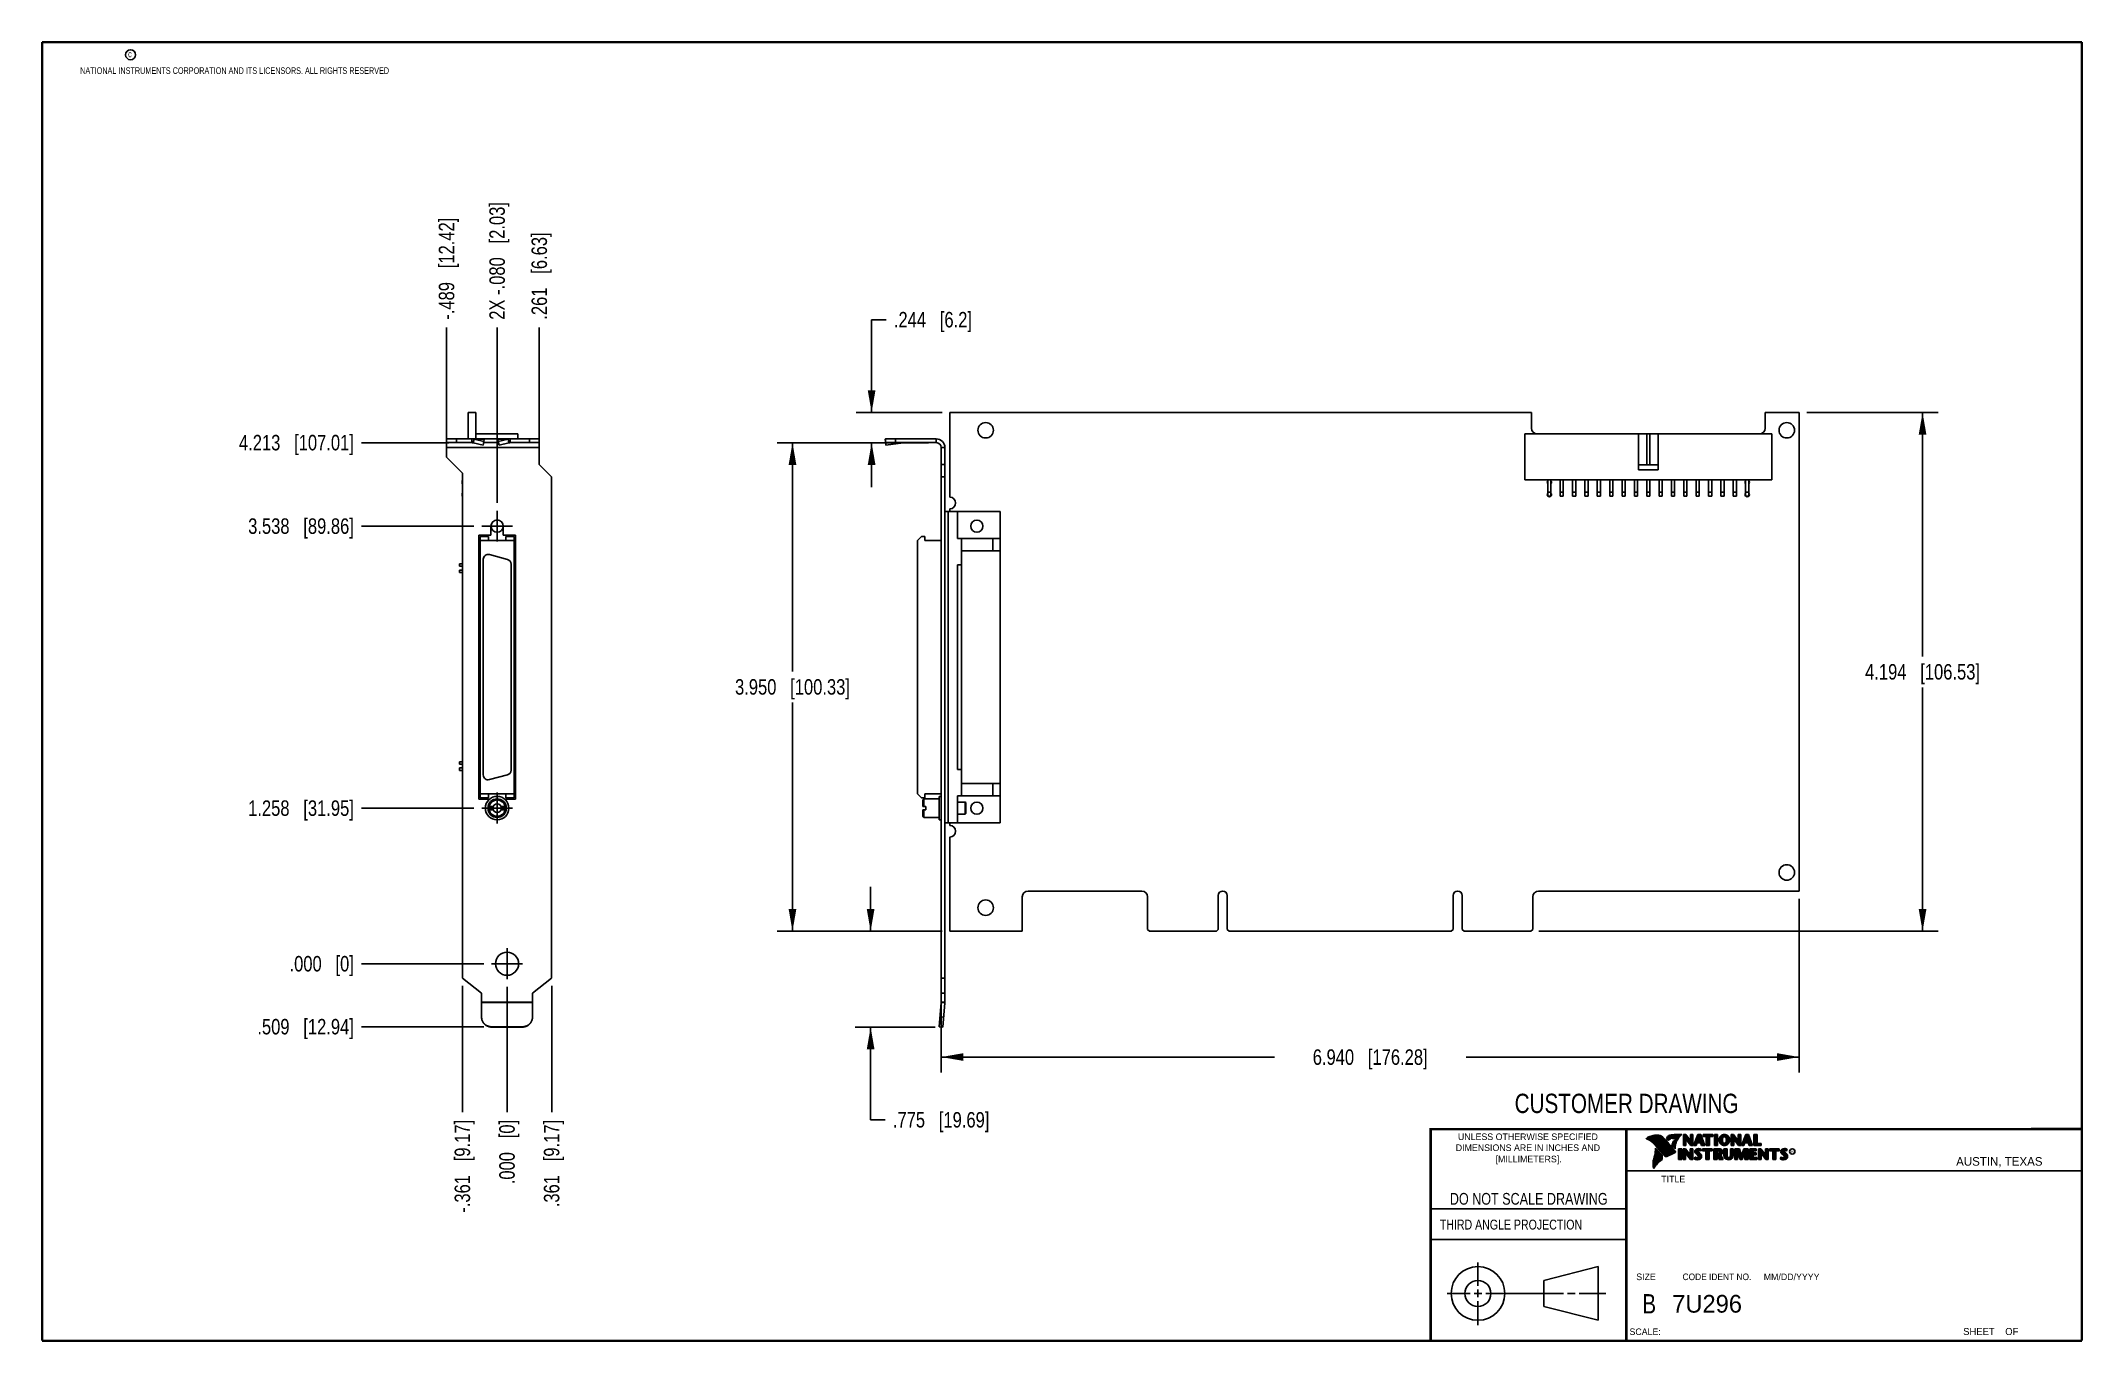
# Model space of a CAD drawing. Header units: inches. Extents: x 0.2 to 16.8, y 0.2 to 10.8.
import ezdxf

# ---------------------------------------------------------------- set-up
doc = ezdxf.new("R2010")
doc.units = ezdxf.units.IN
doc.header["$LTSCALE"] = 0.935
doc.header["$MEASUREMENT"] = 0
doc.linetypes.add('CENTER', pattern=[0.6, 0.375, -0.075, 0.075, -0.075])
doc.layers.get('0').update_dxf_attribs({"linetype": 'CONTINUOUS'})
doc.layers.add('02___PRT_ALL_AXES', color=7, linetype='CONTINUOUS')
doc.layers.add('DIMENSIONS', color=7, linetype='CONTINUOUS')
doc.styles.get("Standard").update_dxf_attribs({"font": 'txt', "width": 0.8})
doc.styles.add('TEXTSTYLE_2', font='txt')
doc.styles.add('TEXTSTYLE_3', font='txt', dxfattribs={"width": 0.95})
doc.dimstyles.new('DIMSTYLE_1', dxfattribs={"dimtxt": 0.125, "dimasz": 0.18, "dimexe": 0.18, "dimexo": 0.0625, "dimgap": 0.09, "dimtad": 0, "dimtih": 1, "dimtoh": 1, "dimdec": 3, "dimzin": 4, "dimdsep": 46, "dimtxsty": 'STANDARD', "dimblk": '_FILLED', "dimblk1": '_FILLED', "dimblk2": '_FILLED', "dimcen": 0.09, "dimadec": 0, "dimazin": 0, "dimtp": 0.01, "dimtm": 0.01, "dimtfac": 1, "dimtdec": 3, "dimtofl": 0, "dimtmove": 0, "dimatfit": 3, "dimldrblk": '_FILLED', "dimfxl": 1, "dimtolj": 1, "dimtzin": 4, "dimarcsym": 0})
doc.dimstyles.new('DIMSTYLE_2', dxfattribs={"dimtxt": 0.125, "dimasz": 0.18, "dimexe": 0.18, "dimexo": 0.0625, "dimgap": 0.09, "dimtad": 0, "dimtih": 1, "dimtoh": 1, "dimdec": 3, "dimzin": 4, "dimdsep": 46, "dimtxsty": 'STANDARD', "dimblk": '_FILLED', "dimblk1": '_FILLED', "dimblk2": '_FILLED', "dimcen": 0.09, "dimadec": 0, "dimazin": 0, "dimtp": 0.01, "dimtm": 0.01, "dimtfac": 1, "dimtdec": 3, "dimtofl": 0, "dimtmove": 0, "dimatfit": 3, "dimldrblk": '_FILLED', "dimfxl": 1, "dimtolj": 1, "dimtzin": 4, "dimarcsym": 0})

msp = doc.modelspace()

# ---------------------------------------------------------------- texts
at = {"color": 2, "linetype": 'CONTINUOUS', "attachment_point": 1, "line_spacing_factor": 0.9}
for s, insert, char_height, width in [('c', (0.946, 10.6893), 0.053, 0.0424), ('NATIONAL INSTRUMENTS CORPORATION AND ITS LICENSORS. ALL RIGHTS RESERVED', (0.5583, 10.5546), 0.053, 3.0104), ('THIRD ANGLE PROJECTION', (11.5564, 1.2384), 0.08, 1.408)]:
    msp.add_mtext(s, dxfattribs=dict(at, insert=insert, char_height=char_height, width=width))
at = {"color": 7, "linetype": 'CONTINUOUS', "attachment_point": 2, "line_spacing_factor": 0.9}
for s, insert, char_height, width in [('CUSTOMER DRAWING', (13.0668, 2.2564), 0.15625, 2), ('DO NOT SCALE DRAWING', (12.2754, 1.4542), 0.095, 1.52), ('B', (13.2497, 0.6361), 0.1562, 0.125)]:
    msp.add_mtext(s, dxfattribs=dict(at, insert=insert, char_height=char_height, width=width))
at = {"color": 2, "linetype": 'CONTINUOUS', "line_spacing_factor": 0.9}
for s, insert, char_height, width, attachment_point, style in [('DIMENSIONS ARE IN INCHES AND', (12.2688, 1.8465), 0.053254, 1.491112, 2, 'TEXTSTYLE_2'), ('UNLESS OTHERWISE SPECIFIED', (12.2688, 1.9352), 0.053254, 1.384604, 2, 'TEXTSTYLE_2'), ('[MILLIMETERS].', (12.2746, 1.7548), 0.053254, 0.745556, 2, 'TEXTSTYLE_2'), ('R', (14.3971, 1.8), 0.0217, 0.021738, 1, 'TEXTSTYLE_2'), ('AUSTIN, TEXAS', (15.7327, 1.7441), 0.069617, 0.905021, 1, 'TEXTSTYLE_2'), ('TITLE', (13.3474, 1.593), 0.05325, 0.26627, 1, 'TEXTSTYLE_2'), ('SIZE', (13.1451, 0.8027), 0.05325, 0.213016, 1, 'TEXTSTYLE_2'), ('CODE IDENT NO.', (13.7978, 0.8027), 0.053254, 0.708278, 2, 'TEXTSTYLE_3'), ('MM/DD/YYYY', (14.1765, 0.8027), 0.05325, 0.53254, 1, 'TEXTSTYLE_2'), ('SCALE:', (13.0904, 0.3585), 0.05325, 0.319524, 1, 'TEXTSTYLE_2'), ('SHEET    OF', (15.7892, 0.3625), 0.057262, 0.629882, 1, 'TEXTSTYLE_2')]:
    msp.add_mtext(s, dxfattribs=dict(at, insert=insert, char_height=char_height, width=width, attachment_point=attachment_point, style=style))
at = {"color": 7, "linetype": 'CONTINUOUS', "insert": (13.4363, 0.6298), "char_height": 0.14316, "width": 0.715775, "attachment_point": 1, "line_spacing_factor": 0.9, "style": 'TEXTSTYLE_2'}
msp.add_mtext('7U296', dxfattribs=at)

# ---------------------------------------------------------------- blocks, each defined once
blk = doc.blocks.new('_FILLED')
at = {"color": 0, "linetype": 'BYBLOCK'}
blk.add_solid([(0, 0), (-1, 0.174), (-1, -0.174)], dxfattribs=at)
blk = doc.blocks.new('*D0')
at = {"layer": 'DIMENSIONS', "color": 2, "linetype": 'CONTINUOUS'}
for p, q in [((14.525, 7.764), (15.586, 7.764)), ((15.461, 7.764), (15.461, 5.792)), ((15.461, 3.57), (15.461, 5.542)), ((12.356, 3.57), (15.586, 3.57))]:
    blk.add_line(p, q, dxfattribs=at)
at = {"layer": 'DIMENSIONS', "color": 2, "linetype": 'CONTINUOUS', "xscale": 0.18, "yscale": 0.18, "zscale": 0.18}
for p, rotation in [((15.461, 7.764), 90), ((15.461, 3.57), 270)]:
    blk.add_blockref('_FILLED', p, dxfattribs=dict(at, rotation=rotation))
at = {"layer": 'DIMENSIONS', "color": 2, "linetype": 'CONTINUOUS', "insert": (15.461, 5.73), "char_height": 0.125, "width": 1.425, "attachment_point": 2, "line_spacing_factor": 0.9}
blk.add_mtext('4.194{\\Ftxt.shx;\\W1.000000;\\H0.125000; }[106.53]', dxfattribs=at)
blk = doc.blocks.new('*D1')
at = {"layer": 'DIMENSIONS', "color": 2, "linetype": 'CONTINUOUS'}
for p, q in [((14.463, 3.833), (14.463, 2.428)), ((7.523, 3.129), (7.523, 2.428)), ((7.523, 2.553), (10.218, 2.553)), ((14.463, 2.553), (11.768, 2.553))]:
    blk.add_line(p, q, dxfattribs=at)
at = {"layer": 'DIMENSIONS', "color": 2, "linetype": 'CONTINUOUS', "xscale": 0.18, "yscale": 0.18, "zscale": 0.18, "rotation": 180}
blk.add_blockref('_FILLED', (7.523, 2.553), dxfattribs=at)
at = {"layer": 'DIMENSIONS', "color": 2, "linetype": 'CONTINUOUS', "xscale": 0.18, "yscale": 0.18, "zscale": 0.18}
blk.add_blockref('_FILLED', (14.463, 2.553), dxfattribs=at)
at = {"layer": 'DIMENSIONS', "color": 2, "linetype": 'CONTINUOUS', "insert": (10.993, 2.615), "char_height": 0.125, "width": 1.425, "attachment_point": 2, "line_spacing_factor": 0.9}
blk.add_mtext('6.940{\\Ftxt.shx;\\W1.000000;\\H0.125000; }[176.28]', dxfattribs=at)
blk = doc.blocks.new('*D2')
at = {"layer": 'DIMENSIONS', "color": 2, "linetype": 'CONTINUOUS'}
for p, q in [((6.96, 7.764), (6.96, 8.514)), ((6.96, 8.514), (7.078, 8.514)), ((7.53, 7.764), (6.835, 7.764)), ((7.42, 7.52), (6.835, 7.52)), ((6.96, 7.52), (6.96, 7.16))]:
    blk.add_line(p, q, dxfattribs=at)
at = {"layer": 'DIMENSIONS', "color": 2, "linetype": 'CONTINUOUS', "xscale": 0.18, "yscale": 0.18, "zscale": 0.18}
for p, rotation in [((6.96, 7.764), 270), ((6.96, 7.52), 90)]:
    blk.add_blockref('_FILLED', p, dxfattribs=dict(at, rotation=rotation))
at = {"layer": 'DIMENSIONS', "color": 2, "linetype": 'CONTINUOUS', "insert": (7.14, 8.577), "char_height": 0.125, "width": 1.025, "attachment_point": 1, "line_spacing_factor": 0.9}
blk.add_mtext('.244{\\Ftxt.shx;\\W1.000000;\\H0.125000; }[6.2]', dxfattribs=at)
blk = doc.blocks.new('*D3')
at = {"layer": 'DIMENSIONS', "color": 2, "linetype": 'CONTINUOUS'}
for p, q in [((6.952, 3.57), (6.952, 3.93)), ((7.53, 3.57), (6.827, 3.57)), ((7.473, 2.795), (6.827, 2.795)), ((6.952, 2.795), (6.952, 2.045)), ((6.952, 2.045), (7.07, 2.045))]:
    blk.add_line(p, q, dxfattribs=at)
at = {"layer": 'DIMENSIONS', "color": 2, "linetype": 'CONTINUOUS', "xscale": 0.18, "yscale": 0.18, "zscale": 0.18}
for p, rotation in [((6.952, 3.57), 270), ((6.952, 2.795), 90)]:
    blk.add_blockref('_FILLED', p, dxfattribs=dict(at, rotation=rotation))
at = {"layer": 'DIMENSIONS', "color": 2, "linetype": 'CONTINUOUS', "insert": (7.132, 2.108), "char_height": 0.125, "width": 1.225, "attachment_point": 1, "line_spacing_factor": 0.9}
blk.add_mtext('.775{\\Ftxt.shx;\\W1.000000;\\H0.125000; }[19.69]', dxfattribs=at)
blk = doc.blocks.new('*D4')
at = {"layer": 'DIMENSIONS', "color": 2, "linetype": 'CONTINUOUS'}
for p, q in [((7.09, 7.52), (6.195, 7.52)), ((6.32, 7.52), (6.32, 5.67)), ((6.32, 3.57), (6.32, 5.42)), ((7.53, 3.57), (6.195, 3.57))]:
    blk.add_line(p, q, dxfattribs=at)
at = {"layer": 'DIMENSIONS', "color": 2, "linetype": 'CONTINUOUS', "xscale": 0.18, "yscale": 0.18, "zscale": 0.18}
for p, rotation in [((6.32, 7.52), 90), ((6.32, 3.57), 270)]:
    blk.add_blockref('_FILLED', p, dxfattribs=dict(at, rotation=rotation))
at = {"layer": 'DIMENSIONS', "color": 2, "linetype": 'CONTINUOUS', "insert": (6.32, 5.608), "char_height": 0.125, "width": 1.425, "attachment_point": 2, "line_spacing_factor": 0.9}
blk.add_mtext('3.950{\\Ftxt.shx;\\W1.000000;\\H0.125000; }[100.33]', dxfattribs=at)
blk = doc.blocks.new('*D5')
at = {"layer": 'DIMENSIONS', "color": 2, "linetype": 'CONTINUOUS'}
blk.add_line((4.372, 3.129), (4.372, 2.108), dxfattribs=at)
at = {"layer": 'DIMENSIONS', "color": 2, "linetype": 'CONTINUOUS', "insert": (4.309, 2.045), "char_height": 0.125, "width": 1.125, "attachment_point": 3, "rotation": 90, "line_spacing_factor": 0.9}
blk.add_mtext('.361{\\Ftxt.shx;\\W1.000000;\\H0.125000; }[9.17]', dxfattribs=at)
blk = doc.blocks.new('*D6')
at = {"layer": 'DIMENSIONS', "color": 2, "linetype": 'CONTINUOUS'}
blk.add_line((4.011, 3.12), (4.011, 2.108), dxfattribs=at)
at = {"layer": 'DIMENSIONS', "color": 2, "linetype": 'CONTINUOUS', "insert": (3.948, 2.045), "char_height": 0.125, "width": 0.825, "attachment_point": 3, "rotation": 90, "line_spacing_factor": 0.9}
blk.add_mtext('.000{\\Ftxt.shx;\\W1.000000;\\H0.125000; }[0]', dxfattribs=at)
blk = doc.blocks.new('*D7')
at = {"layer": 'DIMENSIONS', "color": 2, "linetype": 'CONTINUOUS'}
blk.add_line((3.65, 3.129), (3.65, 2.108), dxfattribs=at)
at = {"layer": 'DIMENSIONS', "color": 2, "linetype": 'CONTINUOUS', "insert": (3.587, 2.045), "char_height": 0.125, "width": 1.225, "attachment_point": 3, "rotation": 90, "line_spacing_factor": 0.9}
blk.add_mtext('-.361{\\Ftxt.shx;\\W1.000000;\\H0.125000; }[9.17]', dxfattribs=at)
blk = doc.blocks.new('*D8')
at = {"layer": 'DIMENSIONS', "color": 2, "linetype": 'CONTINUOUS'}
blk.add_line((3.522, 7.543), (3.522, 8.452), dxfattribs=at)
at = {"layer": 'DIMENSIONS', "color": 2, "linetype": 'CONTINUOUS', "insert": (3.459, 8.514), "char_height": 0.125, "width": 1.325, "attachment_point": 1, "rotation": 90, "line_spacing_factor": 0.9}
blk.add_mtext('-.489{\\Ftxt.shx;\\W1.000000;\\H0.125000; }[12.42]', dxfattribs=at)
blk = doc.blocks.new('*D9')
at = {"layer": 'DIMENSIONS', "color": 2, "linetype": 'CONTINUOUS'}
blk.add_line((3.931, 7.033), (3.931, 8.452), dxfattribs=at)
at = {"layer": 'DIMENSIONS', "color": 2, "linetype": 'CONTINUOUS', "insert": (3.868, 8.514), "char_height": 0.125, "width": 1.525, "attachment_point": 1, "rotation": 90, "line_spacing_factor": 0.9}
blk.add_mtext('2X -.080{\\Ftxt.shx;\\W1.000000;\\H0.125000; }[2.03]', dxfattribs=at)
blk = doc.blocks.new('*D10')
at = {"layer": 'DIMENSIONS', "color": 2, "linetype": 'CONTINUOUS'}
blk.add_line((4.272, 7.543), (4.272, 8.452), dxfattribs=at)
at = {"layer": 'DIMENSIONS', "color": 2, "linetype": 'CONTINUOUS', "insert": (4.209, 8.514), "char_height": 0.125, "width": 1.125, "attachment_point": 1, "rotation": 90, "line_spacing_factor": 0.9}
blk.add_mtext('.261{\\Ftxt.shx;\\W1.000000;\\H0.125000; }[6.63]', dxfattribs=at)
blk = doc.blocks.new('*D11')
at = {"layer": 'DIMENSIONS', "color": 2, "linetype": 'CONTINUOUS'}
blk.add_line((3.822, 2.798), (2.834, 2.798), dxfattribs=at)
at = {"layer": 'DIMENSIONS', "color": 2, "linetype": 'CONTINUOUS', "insert": (2.772, 2.861), "char_height": 0.125, "width": 1.225, "attachment_point": 3, "line_spacing_factor": 0.9}
blk.add_mtext('.509{\\Ftxt.shx;\\W1.000000;\\H0.125000; }[12.94]', dxfattribs=at)
blk = doc.blocks.new('*D12')
at = {"layer": 'DIMENSIONS', "color": 2, "linetype": 'CONTINUOUS'}
blk.add_line((3.823, 3.307), (2.834, 3.307), dxfattribs=at)
at = {"layer": 'DIMENSIONS', "color": 2, "linetype": 'CONTINUOUS', "insert": (2.772, 3.37), "char_height": 0.125, "width": 0.825, "attachment_point": 3, "line_spacing_factor": 0.9}
blk.add_mtext('.000{\\Ftxt.shx;\\W1.000000;\\H0.125000; }[0]', dxfattribs=at)
blk = doc.blocks.new('*D13')
at = {"layer": 'DIMENSIONS', "color": 2, "linetype": 'CONTINUOUS'}
blk.add_line((3.743, 4.565), (2.834, 4.565), dxfattribs=at)
at = {"layer": 'DIMENSIONS', "color": 2, "linetype": 'CONTINUOUS', "insert": (2.772, 4.628), "char_height": 0.125, "width": 1.325, "attachment_point": 3, "line_spacing_factor": 0.9}
blk.add_mtext('1.258{\\Ftxt.shx;\\W1.000000;\\H0.125000; }[31.95]', dxfattribs=at)
blk = doc.blocks.new('*D14')
at = {"layer": 'DIMENSIONS', "color": 2, "linetype": 'CONTINUOUS'}
blk.add_line((3.743, 6.845), (2.834, 6.845), dxfattribs=at)
at = {"layer": 'DIMENSIONS', "color": 2, "linetype": 'CONTINUOUS', "insert": (2.772, 6.908), "char_height": 0.125, "width": 1.325, "attachment_point": 3, "line_spacing_factor": 0.9}
blk.add_mtext('3.538{\\Ftxt.shx;\\W1.000000;\\H0.125000; }[89.86]', dxfattribs=at)
blk = doc.blocks.new('*D15')
at = {"layer": 'DIMENSIONS', "color": 2, "linetype": 'CONTINUOUS'}
blk.add_line((3.539, 7.52), (2.834, 7.52), dxfattribs=at)
at = {"layer": 'DIMENSIONS', "color": 2, "linetype": 'CONTINUOUS', "insert": (2.772, 7.583), "char_height": 0.125, "width": 1.425, "attachment_point": 3, "line_spacing_factor": 0.9}
blk.add_mtext('4.213{\\Ftxt.shx;\\W1.000000;\\H0.125000; }[107.01]', dxfattribs=at)

# ---------------------------------------------------------------- dimensions: what is measured, and where the dimension line sits
at = {"layer": 'DIMENSIONS', "color": 2, "linetype": 'CONTINUOUS'}
for feature_location, offset, origin, text, picture, middle in [((3.931, 7.0328), (0, 1.4191), (4.0109, 6.9703), '2X -<>', '*D9', (3.931, 9.2769)), ((3.5219, 7.5429), (0, 0.909), (4.0109, 7.4804), '-<>', '*D8', (3.5219, 9.1769)), ((3.6499, 3.129), (0, -1.0211), (4.0109, 3.1915), '-<>', '*D7', (3.7619, 1.2594))]:
    dim = msp.add_ordinate_dim(feature_location=feature_location, offset=offset, dtype=1, origin=origin, text=text, dimstyle='DIMSTYLE_2', dxfattribs=at)
    dim.commit()
    dim.dimension.update_dxf_attribs({"geometry": picture, "text_midpoint": middle})
for feature_location, offset, dtype, origin, picture, middle in [((4.2719, 7.5429), (0, 0.909), 1, (4.0109, 7.4804), '*D10', (4.2719, 9.0769)), ((3.5394, 7.5204), (-0.705, 0), 0, (3.6019, 3.3074), '*D15', (1.7594, 7.5204)), ((3.7434, 6.8452), (-0.9089, 0), 0, (3.8059, 3.3074), '*D14', (1.8094, 6.8452)), ((3.7433, 4.5654), (-0.9089, 0), 0, (3.8058, 3.3074), '*D13', (1.8094, 4.5654)), ((3.8224, 2.798), (-0.988, 0), 0, (3.8858, 3.3074), '*D11', (1.9094, 2.798)), ((3.8233232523, 3.3074360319), (-0.9889, 0), 0, (3.8858232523, 3.3074360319), '*D12', (2.1094232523, 3.3074360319)), ((4.0109232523, 3.1198360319), (0, -1.0119311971), 1, (4.0109232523, 3.1823360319), '*D6', (4.1229416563, 1.4094056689)), ((4.3719, 3.129), (0, -1.0211), 1, (4.0109, 3.1823), '*D5', (4.4839, 1.2594))]:
    dim = msp.add_ordinate_dim(feature_location=feature_location, offset=offset, dtype=dtype, origin=origin, dimstyle='DIMSTYLE_2', dxfattribs=at)
    dim.commit()
    dim.dimension.update_dxf_attribs({"geometry": picture, "text_midpoint": middle})
for base, p1, p2, angle, picture, middle in [((6.9604, 7.7644), (7.4201, 7.5204), (7.5301, 7.7644), 90, '*D2', (7.6529, 8.5144)), ((15.4612, 3.5704), (14.5251, 7.7644), (12.3561, 3.5704), 270, '*D0', (15.3112, 5.6674)), ((6.32, 3.5704), (7.0901, 7.5204), (7.5301, 3.5704), 270, '*D4', (6.17, 5.5454)), ((6.952, 2.7954), (7.5301, 3.5704), (7.4727, 2.7954), 270, '*D3', (7.7445, 2.0454)), ((7.5226, 2.5529), (14.4626, 3.8329), (7.5226, 3.129), 180, '*D1', (10.8426, 2.5529))]:
    dim = msp.add_linear_dim(base=base, p1=p1, p2=p2, angle=angle, dimstyle='DIMSTYLE_1', dxfattribs=at)
    dim.commit()
    dim.dimension.update_dxf_attribs({"geometry": picture, "text_midpoint": middle, "dimtype": 160})

# ---------------------------------------------------------------- linework, layer by layer
at = {"color": 7, "linetype": 'CONTINUOUS'}
for p, q in [((3.6969, 7.7644), (3.6969, 7.5504)), ((3.6969, 7.7644), (3.7589, 7.7644)), ((3.7589, 7.7644), (3.7589, 7.5504)), ((7.5926, 7.7644), (7.5926, 7.0794)), ((12.2976, 7.7644), (7.5926, 7.7644)), ((12.2976, 7.7644), (12.2976, 7.6374)), ((14.4626, 7.7644), (14.1876, 7.7644)), ((14.1876, 7.7644), (14.1876, 7.6374)), ((14.4626, 3.8954), (14.4626, 7.7644)), ((3.5219, 7.5504), (3.5219, 7.4024)), ((3.5219, 7.5504), (4.2719, 7.5504)), ((3.7267, 7.5204), (3.5219, 7.5204)), ((4.2719, 7.4804), (3.5219, 7.4804)), ((3.6019, 7.5504), (3.6019, 7.5204)), ((3.7267, 7.5504), (3.7267, 7.5204)), ((3.7446, 7.5482), (3.7379, 7.5192)), ((3.8176, 7.5009), (3.7379, 7.5192)), ((3.8243, 7.5299), (3.7446, 7.5482)), ((3.7446, 7.5482), (3.8264, 7.5482)), ((4.0989, 7.5904), (3.7589, 7.5904)), ((3.8176, 7.5009), (3.8243, 7.5299)), ((3.9417, 7.5204), (3.8221, 7.5204)), ((3.8243, 7.5299), (3.8264, 7.5482)), ((3.9395, 7.5299), (3.9375, 7.5482)), ((4.0192, 7.5482), (3.9375, 7.5482)), ((4.0192, 7.5482), (3.9395, 7.5299)), ((3.9463, 7.5009), (3.9395, 7.5299)), ((4.026, 7.5192), (3.9463, 7.5009)), ((4.0192, 7.5482), (4.026, 7.5192)), ((4.0372, 7.5504), (4.0372, 7.5204)), ((4.2719, 7.5204), (4.0372, 7.5204)), ((4.0989, 7.5904), (4.0989, 7.5504)), ((4.1919, 7.5204), (4.1919, 7.5504)), ((4.2719, 7.3434), (4.2719, 7.5504)), ((7.07, 7.5482), (7.0712, 7.5299)), ((7.07, 7.5482), (7.0726, 7.529)), ((7.0751, 7.5009), (7.0712, 7.5299)), ((7.0726, 7.5204), (7.0726, 7.5504)), ((7.0726, 7.5504), (7.4826, 7.5504)), ((7.0726, 7.5204), (7.4826, 7.5204)), ((7.0739, 7.5192), (7.0751, 7.5009)), ((7.0739, 7.5192), (7.2155, 7.5192)), ((7.0751, 7.5009), (7.2155, 7.5192)), ((7.1526, 7.5204), (7.1526, 7.5504)), ((7.4826, 7.5504), (7.4826, 7.5204)), ((7.5226, 2.9964), (7.5226, 7.4804)), ((7.5526, 7.4804), (7.5226, 7.4804)), ((7.5526, 2.9964), (7.5526, 7.4804)), ((12.2426, 7.5904), (12.2426, 7.2204)), ((12.2426, 7.5904), (14.2426, 7.5904)), ((13.1626, 7.5904), (13.1626, 7.3004)), ((13.2301, 7.5904), (13.2301, 7.3404)), ((13.2551, 7.5904), (13.2551, 7.3404)), ((13.3226, 7.5904), (13.3226, 7.3004)), ((14.2426, 7.5904), (14.2426, 7.2204)), ((3.6499, 7.2744), (3.5219, 7.4024)), ((3.6499, 3.1915), (3.6499, 7.2744)), ((4.2719, 7.3434), (4.3719, 7.2434)), ((7.5526, 7.3434), (7.5226, 7.3434)), ((13.3226, 7.3404), (13.1626, 7.3404)), ((13.1626, 7.3004), (13.3226, 7.3004)), ((3.6469, 7.1879), (3.6469, 7.2129)), ((3.6499, 7.2129), (3.6469, 7.2129)), ((3.6499, 7.1879), (3.6469, 7.1879)), ((3.6469, 7.0879), (3.6469, 7.1129)), ((3.6499, 7.1129), (3.6469, 7.1129)), ((4.3719, 7.2434), (4.3719, 3.1915)), ((7.5526, 7.2434), (7.5226, 7.2434)), ((14.2426, 7.2204), (12.2426, 7.2204)), ((12.4301, 7.2204), (12.4301, 7.0879)), ((12.4551, 7.1204), (12.4301, 7.1204)), ((12.4551, 7.2204), (12.4551, 7.0879)), ((12.5301, 7.2204), (12.5301, 7.0879)), ((12.5551, 7.1204), (12.5301, 7.1204)), ((12.5551, 7.2204), (12.5551, 7.0879)), ((12.6301, 7.2204), (12.6301, 7.0879)), ((12.6551, 7.1204), (12.6301, 7.1204)), ((12.6551, 7.2204), (12.6551, 7.0879)), ((12.7301, 7.2204), (12.7301, 7.0879)), ((12.7551, 7.1204), (12.7301, 7.1204)), ((12.7551, 7.2204), (12.7551, 7.0879)), ((12.8301, 7.2204), (12.8301, 7.0879)), ((12.8551, 7.1204), (12.8301, 7.1204)), ((12.8551, 7.2204), (12.8551, 7.0879)), ((12.9301, 7.2204), (12.9301, 7.0879)), ((12.9551, 7.1204), (12.9301, 7.1204)), ((12.9551, 7.2204), (12.9551, 7.0879)), ((13.0301, 7.2204), (13.0301, 7.0879)), ((13.0551, 7.1204), (13.0301, 7.1204)), ((13.0551, 7.2204), (13.0551, 7.0879)), ((13.1301, 7.2204), (13.1301, 7.0879)), ((13.1551, 7.1204), (13.1301, 7.1204)), ((13.1551, 7.2204), (13.1551, 7.0879)), ((13.2301, 7.2204), (13.2301, 7.0879)), ((13.2551, 7.1204), (13.2301, 7.1204)), ((13.2551, 7.2204), (13.2551, 7.0879)), ((13.3301, 7.2204), (13.3301, 7.0879)), ((13.3551, 7.1204), (13.3301, 7.1204)), ((13.3551, 7.2204), (13.3551, 7.0879)), ((13.4301, 7.2204), (13.4301, 7.0879)), ((13.4551, 7.1204), (13.4301, 7.1204)), ((13.4551, 7.2204), (13.4551, 7.0879)), ((13.5301, 7.2204), (13.5301, 7.0879)), ((13.5551, 7.1204), (13.5301, 7.1204)), ((13.5551, 7.2204), (13.5551, 7.0879)), ((13.6301, 7.2204), (13.6301, 7.0879)), ((13.6551, 7.1204), (13.6301, 7.1204)), ((13.6551, 7.2204), (13.6551, 7.0879)), ((13.7301, 7.2204), (13.7301, 7.0879)), ((13.7551, 7.1204), (13.7301, 7.1204)), ((13.7551, 7.2204), (13.7551, 7.0879)), ((13.8301, 7.2204), (13.8301, 7.0879)), ((13.8551, 7.1204), (13.8301, 7.1204)), ((13.8551, 7.2204), (13.8551, 7.0879)), ((13.9301, 7.2204), (13.9301, 7.0879)), ((13.9551, 7.1204), (13.9301, 7.1204)), ((13.9551, 7.2204), (13.9551, 7.0879)), ((14.0301, 7.2204), (14.0301, 7.0879)), ((14.0551, 7.1204), (14.0301, 7.1204)), ((14.0551, 7.2204), (14.0551, 7.0879)), ((3.6499, 7.0879), (3.6469, 7.0879)), ((8.0003, 6.9633), (7.5526, 6.9633)), ((7.5791, 6.9633), (7.5791, 4.4476)), ((7.5926, 6.9854), (7.5926, 6.9633)), ((7.6559, 6.9633), (7.6559, 6.7458)), ((8.0003, 6.9633), (8.0003, 4.4476)), ((12.4551, 7.0879), (12.4301, 7.0879)), ((12.5551, 7.0879), (12.5301, 7.0879)), ((12.6551, 7.0879), (12.6301, 7.0879)), ((12.7551, 7.0879), (12.7301, 7.0879)), ((12.8551, 7.0879), (12.8301, 7.0879)), ((12.9551, 7.0879), (12.9301, 7.0879)), ((13.0551, 7.0879), (13.0301, 7.0879)), ((13.1551, 7.0879), (13.1301, 7.0879)), ((13.2551, 7.0879), (13.2301, 7.0879)), ((13.3551, 7.0879), (13.3301, 7.0879)), ((13.4551, 7.0879), (13.4301, 7.0879)), ((13.5551, 7.0879), (13.5301, 7.0879)), ((13.6551, 7.0879), (13.6301, 7.0879)), ((13.7551, 7.0879), (13.7301, 7.0879)), ((13.8551, 7.0879), (13.8301, 7.0879)), ((13.9551, 7.0879), (13.9301, 7.0879)), ((14.0551, 7.0879), (14.0301, 7.0879)), ((3.7834, 4.6374), (3.7834, 6.7734)), ((3.7834, 6.7734), (3.8809, 6.7734)), ((3.8809, 6.7734), (3.8809, 6.8454)), ((3.9809, 6.8454), (3.9809, 6.7734)), ((3.9809, 6.7734), (4.0784, 6.7734)), ((4.0784, 6.7734), (4.0784, 4.6374)), ((3.7932, 4.6483), (3.7932, 6.7625)), ((3.8621, 6.7625), (3.7932, 6.7625)), ((3.7932, 6.7291), (4.0688, 6.7291)), ((3.8621, 6.7291), (3.8621, 6.7625)), ((4.014, 6.5761), (3.8683, 6.6151)), ((3.9999, 6.7291), (3.9999, 6.7625)), ((4.0688, 6.7625), (3.9999, 6.7625)), ((4.0688, 4.6483), (4.0688, 6.7625)), ((7.3311, 6.7291), (7.3645, 6.7625)), ((7.3311, 4.6818), (7.3311, 6.7291)), ((7.3645, 6.7625), (7.3901, 6.7625)), ((7.3901, 6.7625), (7.3901, 6.7291)), ((7.5226, 6.7291), (7.3901, 6.7291)), ((8.0003, 6.7458), (7.6559, 6.7458)), ((7.6874, 4.6651), (7.6874, 6.7458)), ((8.0003, 6.6464), (7.6874, 6.6464)), ((7.9413, 6.7458), (7.9413, 6.6464)), ((3.6251, 6.5206), (3.6251, 6.5403)), ((3.6499, 6.5403), (3.6251, 6.5403)), ((3.6499, 6.5206), (3.6251, 6.5206)), ((3.6251, 6.4706), (3.6251, 6.4903)), ((3.6499, 6.4903), (3.6251, 6.4903)), ((3.6499, 6.4706), (3.6251, 6.4706)), ((3.8188, 6.5771), (3.8188, 4.8338)), ((4.0432, 4.8728), (4.0432, 6.5381)), ((7.6559, 6.5322), (7.6559, 4.8787)), ((7.6874, 6.5322), (7.6559, 6.5322)), ((3.6251, 4.9206), (3.6251, 4.9403)), ((3.6499, 4.9403), (3.6251, 4.9403)), ((3.6499, 4.9206), (3.6251, 4.9206)), ((3.6251, 4.8706), (3.6251, 4.8903)), ((3.6499, 4.8903), (3.6251, 4.8903)), ((3.6499, 4.8706), (3.6251, 4.8706)), ((3.8683, 4.7958), (4.014, 4.8348)), ((7.6559, 4.8787), (7.6874, 4.8787)), ((3.8689, 4.6374), (3.7834, 4.6374)), ((3.7932, 4.6818), (4.0688, 4.6818)), ((3.8621, 4.6483), (3.7932, 4.6483)), ((3.8621, 4.6818), (3.8621, 4.6483)), ((4.0784, 4.6374), (3.9929, 4.6374)), ((3.9999, 4.6818), (3.9999, 4.6483)), ((4.0688, 4.6483), (3.9999, 4.6483)), ((7.3311, 4.6818), (7.3645, 4.6483)), ((7.3645, 4.6483), (7.3901, 4.6483)), ((7.3836, 4.6404), (7.3746, 4.6314)), ((7.3746, 4.6314), (7.3746, 4.5781)), ((7.3836, 4.6404), (7.3836, 4.5781)), ((7.5076, 4.6404), (7.3836, 4.6404)), ((7.3901, 4.6483), (7.3901, 4.6818)), ((7.5226, 4.6818), (7.3901, 4.6818)), ((7.5076, 4.4704), (7.5076, 4.6604)), ((7.5226, 4.6604), (7.5076, 4.6604)), ((7.6559, 4.6651), (7.6559, 4.4476)), ((8.0003, 4.6651), (7.6559, 4.6651)), ((8.0003, 4.7645), (7.6874, 4.7645)), ((7.9413, 4.7645), (7.9413, 4.6651)), ((3.857, 4.5781), (3.8983, 4.5781)), ((3.8573, 4.5511), (3.899, 4.5511)), ((3.9628, 4.5511), (4.0045, 4.5511)), ((3.9636, 4.5781), (4.0048, 4.5781)), ((7.3976, 4.5781), (7.3746, 4.5781)), ((7.3746, 4.4994), (7.3746, 4.5511)), ((7.3746, 4.5511), (7.3976, 4.5511)), ((7.3836, 4.4904), (7.3746, 4.4994)), ((7.3836, 4.4904), (7.3836, 4.5511)), ((7.5076, 4.4904), (7.3836, 4.4904)), ((7.3976, 4.5511), (7.3976, 4.5781)), ((7.5226, 4.4704), (7.5076, 4.4704)), ((7.6559, 4.6146), (7.7176, 4.6146)), ((7.6559, 4.5162), (7.7176, 4.5162)), ((7.7176, 4.6146), (7.7176, 4.5162)), ((7.7176, 4.6146), (7.7226, 4.6096)), ((7.7176, 4.5162), (7.7226, 4.5212)), ((7.7226, 4.6096), (7.7226, 4.5212)), ((8.0003, 4.4476), (7.5526, 4.4476)), ((7.5926, 4.4476), (7.5926, 4.4254)), ((7.5926, 4.3314), (7.5926, 3.5704)), ((8.1786, 3.5704), (8.1786, 3.8484)), ((8.2256, 3.8954), (9.1456, 3.8954)), ((9.1926, 3.8484), (9.1926, 3.5854)), ((9.7641, 3.5854), (9.7641, 3.8589)), ((9.8371, 3.5854), (9.8371, 3.8589)), ((11.6641, 3.5854), (11.6641, 3.8589)), ((11.7371, 3.5854), (11.7371, 3.8589)), ((12.3086, 3.5854), (12.3086, 3.8484)), ((12.3556, 3.8954), (14.4626, 3.8954)), ((7.5926, 3.5704), (8.1786, 3.5704)), ((9.2076, 3.5704), (9.1926, 3.5854)), ((9.2076, 3.5704), (9.7491, 3.5704)), ((9.7491, 3.5704), (9.7641, 3.5854)), ((9.8521, 3.5704), (9.8371, 3.5854)), ((9.8521, 3.5704), (11.6491, 3.5704)), ((11.6491, 3.5704), (11.6641, 3.5854)), ((11.7521, 3.5704), (11.7371, 3.5854)), ((11.7521, 3.5704), (12.2936, 3.5704)), ((12.3086, 3.5854), (12.2936, 3.5704)), ((3.8049, 3.0704), (3.6499, 3.1915)), ((4.3719, 3.1915), (4.2169, 3.0704)), ((7.5526, 3.1915), (7.5226, 3.1915)), ((3.8049, 2.8777), (3.8049, 3.0704)), ((3.8049, 2.9964), (4.2169, 2.9964)), ((3.8049, 2.9934), (4.2169, 2.9934)), ((4.2169, 2.8777), (4.2169, 3.0704)), ((7.5053, 2.798), (7.5224, 2.9934)), ((7.5224, 2.9934), (7.5523, 2.9908)), ((7.5526, 3.0704), (7.5226, 3.0704)), ((7.5226, 2.9964), (7.5526, 2.9964)), ((7.5352, 2.7954), (7.5523, 2.9908)), ((7.5123, 2.8777), (7.5422, 2.8751)), ((4.1369, 2.798), (3.8849, 2.798)), ((3.8849, 2.798), (3.8849, 2.7954)), ((4.1369, 2.7954), (3.8849, 2.7954)), ((4.1369, 2.798), (4.1369, 2.7954)), ((7.5053, 2.798), (7.5352, 2.7954)), ((12.3963, 0.7462), (12.8358, 0.859)), ((12.8358, 0.4248), (12.8358, 0.859)), ((12.3963, 0.5362), (12.3963, 0.7462)), ((12.3963, 0.5362), (12.8358, 0.4248))]:
    msp.add_line(p, q, dxfattribs=at)
at = {"color": 2, "linetype": 'CONTINUOUS'}
for p, q in [((13.2311, 1.8934), (13.2311, 1.8949)), ((13.2347, 1.8921), (13.2347, 1.8972)), ((13.2382, 1.8907), (13.2382, 1.8994)), ((13.2418, 1.8892), (13.2418, 1.9015)), ((13.2453, 1.8876), (13.2453, 1.9035)), ((13.2489, 1.8858), (13.2489, 1.9054)), ((13.2524, 1.8839), (13.2524, 1.9069)), ((13.256, 1.8818), (13.256, 1.9084)), ((13.2596, 1.8796), (13.2596, 1.9098)), ((13.2631, 1.8772), (13.2631, 1.9111)), ((13.2667, 1.8747), (13.2667, 1.9124)), ((13.2702, 1.872), (13.2702, 1.9135)), ((13.2738, 1.869), (13.2738, 1.9146)), ((13.2773, 1.8658), (13.2773, 1.9155)), ((13.2809, 1.8624), (13.2809, 1.9164)), ((13.2844, 1.8587), (13.2844, 1.9173)), ((13.288, 1.8549), (13.288, 1.9181)), ((13.2915, 1.851), (13.2915, 1.9188)), ((13.2951, 1.8471), (13.2951, 1.9194)), ((13.2987, 1.8431), (13.2987, 1.9198)), ((13.3022, 1.8391), (13.3022, 1.92)), ((13.3058, 1.8351), (13.3058, 1.9201)), ((13.3093, 1.8311), (13.3093, 1.9201)), ((13.3129, 1.827), (13.3129, 1.9199)), ((13.3164, 1.8229), (13.3164, 1.9196)), ((13.32, 1.8188), (13.32, 1.9192)), ((13.3235, 1.8146), (13.3235, 1.9186)), ((13.3271, 1.8104), (13.3271, 1.9179)), ((13.3306, 1.8062), (13.3306, 1.9172)), ((13.3342, 1.802), (13.3342, 1.9163)), ((13.3378, 1.7978), (13.3378, 1.9151)), ((13.3413, 1.7937), (13.3413, 1.9138)), ((13.3449, 1.7897), (13.3449, 1.9122)), ((13.3484, 1.7856), (13.3484, 1.9103)), ((13.352, 1.7817), (13.352, 1.9081)), ((13.3555, 1.7778), (13.3555, 1.9055)), ((13.3591, 1.7739), (13.3591, 1.9026)), ((13.3626, 1.7701), (13.3626, 1.8991)), ((13.3662, 1.7663), (13.3662, 1.8952)), ((13.3697, 1.7625), (13.3697, 1.8915)), ((13.3733, 1.7588), (13.3733, 1.8878)), ((13.3769, 1.7556), (13.3769, 1.8841)), ((13.3804, 1.7529), (13.3804, 1.8803)), ((13.384, 1.7512), (13.384, 1.8766)), ((13.3875, 1.7509), (13.3875, 1.8728)), ((13.4022, 1.878), (13.3901, 1.8922)), ((13.3911, 1.7518), (13.3911, 1.8691)), ((13.4029, 1.881), (13.3927, 1.893)), ((13.3946, 1.8908), (13.3946, 1.8999)), ((13.3946, 1.7533), (13.3946, 1.8653)), ((13.3982, 1.8866), (13.3982, 1.9062)), ((13.3982, 1.7548), (13.3982, 1.8615)), ((13.4017, 1.8824), (13.4017, 1.9101)), ((13.4017, 1.7563), (13.4017, 1.8574)), ((13.4053, 1.8823), (13.4053, 1.9129)), ((13.4053, 1.7578), (13.4053, 1.8531)), ((13.4088, 1.8844), (13.4088, 1.915)), ((13.4088, 1.7593), (13.4088, 1.8488)), ((13.4124, 1.887), (13.4124, 1.9167)), ((13.4124, 1.7609), (13.4124, 1.8445)), ((13.4159, 1.89), (13.4159, 1.9182)), ((13.4159, 1.7625), (13.4159, 1.8402)), ((13.4195, 1.8937), (13.4195, 1.9193)), ((13.4195, 1.7641), (13.4195, 1.8359)), ((13.4231, 1.8964), (13.4231, 1.9203)), ((13.4231, 1.7657), (13.4231, 1.8316)), ((13.4266, 1.8982), (13.4266, 1.9209)), ((13.4266, 1.7674), (13.4266, 1.8273)), ((13.4302, 1.8995), (13.4302, 1.9214)), ((13.4302, 1.7691), (13.4302, 1.823)), ((13.4414, 1.8328), (13.4319, 1.8437)), ((13.4337, 1.8997), (13.4337, 1.922)), ((13.4337, 1.7708), (13.4337, 1.8187)), ((13.4433, 1.8344), (13.4349, 1.844)), ((13.4373, 1.8991), (13.4373, 1.9224)), ((13.4373, 1.8413), (13.4373, 1.8491)), ((13.4408, 1.898), (13.4408, 1.9228)), ((13.4408, 1.8372), (13.4408, 1.8572)), ((13.4444, 1.8972), (13.4444, 1.9231)), ((13.4444, 1.8331), (13.4444, 1.8665)), ((13.4479, 1.8969), (13.4479, 1.9234)), ((13.4479, 1.8288), (13.4479, 1.873)), ((13.4515, 1.8966), (13.4515, 1.9236)), ((13.4515, 1.8247), (13.4515, 1.8764)), ((13.4529, 1.9261), (13.5132, 1.9271)), ((13.453, 1.9236), (13.5067, 1.9245)), ((13.455, 1.8965), (13.455, 1.9237)), ((13.455, 1.8207), (13.455, 1.878)), ((13.4586, 1.8964), (13.4586, 1.9237)), ((13.4586, 1.8303), (13.4586, 1.879)), ((13.4622, 1.8957), (13.4622, 1.9238)), ((13.4622, 1.8535), (13.4622, 1.8795)), ((13.4657, 1.8935), (13.4657, 1.9238)), ((13.4657, 1.8636), (13.4657, 1.8798)), ((13.4693, 1.872), (13.4693, 1.9239)), ((13.4728, 1.8794), (13.4728, 1.9239)), ((13.4764, 1.8859), (13.4764, 1.924)), ((13.4799, 1.8919), (13.4799, 1.924)), ((13.4835, 1.8973), (13.4835, 1.9241)), ((13.487, 1.9023), (13.487, 1.9242)), ((13.4906, 1.9069), (13.4906, 1.9242)), ((13.4941, 1.9112), (13.4941, 1.9243)), ((13.4977, 1.9153), (13.4977, 1.9243)), ((13.5013, 1.9191), (13.5013, 1.9244)), ((13.5261, 1.9263), (13.5451, 1.9263)), ((13.5261, 1.839), (13.5261, 1.9263)), ((13.5466, 1.839), (13.5261, 1.839)), ((13.5286, 1.9237), (13.5439, 1.9237)), ((13.5286, 1.8415), (13.5286, 1.9237)), ((13.5441, 1.8415), (13.5286, 1.8415)), ((13.5332, 1.8415), (13.5332, 1.9237)), ((13.5367, 1.8415), (13.5367, 1.9237)), ((13.5402, 1.8415), (13.5402, 1.9237)), ((13.5441, 1.8976), (13.5437, 1.9237)), ((13.5439, 1.9237), (13.5854, 1.869)), ((13.5873, 1.8415), (13.5441, 1.8976)), ((13.5441, 1.8976), (13.5441, 1.8415)), ((13.5451, 1.9263), (13.5829, 1.8765)), ((13.586, 1.839), (13.5466, 1.8902)), ((13.5466, 1.8902), (13.5466, 1.839)), ((13.5471, 1.8936), (13.5471, 1.9194)), ((13.5506, 1.8891), (13.5506, 1.9149)), ((13.5541, 1.8846), (13.5541, 1.9103)), ((13.5576, 1.8801), (13.5576, 1.9057)), ((13.561, 1.8756), (13.561, 1.9011)), ((13.5645, 1.8711), (13.5645, 1.8965)), ((13.568, 1.8665), (13.568, 1.8919)), ((13.5715, 1.862), (13.5715, 1.8874)), ((13.575, 1.8575), (13.575, 1.8828)), ((13.5784, 1.853), (13.5784, 1.8782)), ((13.5819, 1.8485), (13.5819, 1.8736)), ((13.5829, 1.9263), (13.6036, 1.9263)), ((13.5829, 1.8765), (13.5829, 1.9263)), ((13.5854, 1.9237), (13.6011, 1.9237)), ((13.5854, 1.869), (13.5854, 1.9237)), ((13.5854, 1.844), (13.5854, 1.869)), ((13.6036, 1.839), (13.586, 1.839)), ((13.6011, 1.8415), (13.5873, 1.8415)), ((13.5889, 1.8415), (13.5889, 1.9237)), ((13.5923, 1.8415), (13.5923, 1.9237)), ((13.5958, 1.8415), (13.5958, 1.9237)), ((13.5993, 1.8415), (13.5993, 1.9237)), ((13.6011, 1.9237), (13.6011, 1.8415)), ((13.6036, 1.9263), (13.6036, 1.839)), ((13.6088, 1.839), (13.6444, 1.9262)), ((13.6294, 1.839), (13.6088, 1.839)), ((13.6125, 1.8415), (13.6461, 1.9237)), ((13.6277, 1.8415), (13.6125, 1.8415)), ((13.6167, 1.8415), (13.6167, 1.8516)), ((13.6201, 1.8415), (13.6201, 1.8601)), ((13.6236, 1.8415), (13.6236, 1.8686)), ((13.6271, 1.8415), (13.6271, 1.8771)), ((13.6361, 1.8623), (13.6277, 1.8415)), ((13.6378, 1.8598), (13.6294, 1.839)), ((13.6306, 1.8486), (13.6306, 1.8857)), ((13.634, 1.8573), (13.634, 1.8942)), ((13.6665, 1.8623), (13.6361, 1.8623)), ((13.6375, 1.8623), (13.6375, 1.9027)), ((13.6647, 1.8598), (13.6378, 1.8598)), ((13.6388, 1.8711), (13.65, 1.9073)), ((13.6639, 1.8711), (13.6388, 1.8711)), ((13.641, 1.8781), (13.641, 1.9112)), ((13.641, 1.8623), (13.641, 1.8711)), ((13.6423, 1.8736), (13.6519, 1.9048)), ((13.6606, 1.8736), (13.6423, 1.8736)), ((13.6444, 1.9262), (13.6664, 1.9262)), ((13.6445, 1.8893), (13.6445, 1.9197)), ((13.6445, 1.8623), (13.6445, 1.8711)), ((13.6461, 1.9237), (13.6647, 1.9237)), ((13.6479, 1.9006), (13.6479, 1.9237)), ((13.6479, 1.8623), (13.6479, 1.8711)), ((13.65, 1.9073), (13.6541, 1.9073)), ((13.6514, 1.9073), (13.6514, 1.9237)), ((13.6514, 1.8623), (13.6514, 1.8711)), ((13.6519, 1.9048), (13.6521, 1.9048)), ((13.6521, 1.9048), (13.6606, 1.8736)), ((13.6541, 1.9073), (13.6639, 1.8711)), ((13.6549, 1.9043), (13.6549, 1.9237)), ((13.6549, 1.8623), (13.6549, 1.8711)), ((13.6584, 1.8915), (13.6584, 1.9237)), ((13.6584, 1.8623), (13.6584, 1.8711)), ((13.6618, 1.8787), (13.6618, 1.9237)), ((13.6618, 1.8623), (13.6618, 1.8711)), ((13.6647, 1.9237), (13.6959, 1.8415)), ((13.6717, 1.839), (13.6647, 1.8598)), ((13.6653, 1.8623), (13.6653, 1.922)), ((13.6664, 1.9262), (13.6995, 1.839)), ((13.6735, 1.8415), (13.6665, 1.8623)), ((13.6688, 1.8555), (13.6688, 1.9128)), ((13.6995, 1.839), (13.6717, 1.839)), ((13.6723, 1.8452), (13.6723, 1.9037)), ((13.6959, 1.8415), (13.6735, 1.8415)), ((13.6757, 1.8415), (13.6757, 1.8945)), ((13.6792, 1.8415), (13.6792, 1.8854)), ((13.6827, 1.8415), (13.6827, 1.8762)), ((13.6862, 1.8415), (13.6862, 1.8671)), ((13.6866, 1.9262), (13.7634, 1.9262)), ((13.6866, 1.9099), (13.6866, 1.9262)), ((13.7118, 1.9099), (13.6866, 1.9099)), ((13.6891, 1.9237), (13.7609, 1.9237)), ((13.6891, 1.9125), (13.6891, 1.9237)), ((13.7143, 1.9125), (13.6891, 1.9125)), ((13.6896, 1.8415), (13.6896, 1.8579)), ((13.6931, 1.9125), (13.6931, 1.9237)), ((13.6931, 1.8415), (13.6931, 1.8488)), ((13.6966, 1.9125), (13.6966, 1.9237)), ((13.7001, 1.9125), (13.7001, 1.9237)), ((13.7035, 1.9125), (13.7035, 1.9237)), ((13.707, 1.9125), (13.707, 1.9237)), ((13.7105, 1.9125), (13.7105, 1.9237)), ((13.7118, 1.839), (13.7118, 1.9099)), ((13.7382, 1.839), (13.7118, 1.839)), ((13.7143, 1.9125), (13.714, 1.9237)), ((13.7143, 1.8415), (13.7143, 1.9125)), ((13.7357, 1.8415), (13.7143, 1.8415)), ((13.7174, 1.8415), (13.7174, 1.9237)), ((13.7209, 1.8415), (13.7209, 1.9237)), ((13.7244, 1.8415), (13.7244, 1.9237)), ((13.7279, 1.8415), (13.7279, 1.9237)), ((13.7313, 1.8415), (13.7313, 1.9237)), ((13.7357, 1.9125), (13.7348, 1.9237)), ((13.7609, 1.9125), (13.7357, 1.9125)), ((13.7357, 1.9125), (13.7357, 1.8415)), ((13.7634, 1.9099), (13.7382, 1.9099)), ((13.7382, 1.9099), (13.7382, 1.839)), ((13.7383, 1.9125), (13.7383, 1.9237)), ((13.7418, 1.9125), (13.7418, 1.9237)), ((13.7452, 1.9125), (13.7452, 1.9237)), ((13.7487, 1.9125), (13.7487, 1.9237)), ((13.7522, 1.9125), (13.7522, 1.9237)), ((13.7557, 1.9125), (13.7557, 1.9237)), ((13.7591, 1.9125), (13.7591, 1.9237)), ((13.7609, 1.9237), (13.7609, 1.9125)), ((13.7634, 1.9262), (13.7634, 1.9099)), ((13.7768, 1.9262), (13.8031, 1.9262)), ((13.7768, 1.839), (13.7768, 1.9262)), ((13.8031, 1.839), (13.7768, 1.839)), ((13.7794, 1.9237), (13.8006, 1.9237)), ((13.7794, 1.8415), (13.7794, 1.9237)), ((13.8006, 1.8415), (13.7794, 1.8415)), ((13.7835, 1.8415), (13.7835, 1.9237)), ((13.787, 1.8415), (13.787, 1.9237)), ((13.7904, 1.8415), (13.7904, 1.9237)), ((13.7939, 1.8415), (13.7939, 1.9237)), ((13.7974, 1.8415), (13.7974, 1.9237)), ((13.8006, 1.9237), (13.8006, 1.8415)), ((13.8031, 1.9262), (13.8031, 1.839)), ((13.8154, 1.8853), (13.8155, 1.8871)), ((13.8154, 1.8834), (13.8154, 1.8853)), ((13.8154, 1.8816), (13.8154, 1.8834)), ((13.8155, 1.8797), (13.8154, 1.8816)), ((13.8155, 1.8871), (13.8157, 1.8889)), ((13.8157, 1.8779), (13.8155, 1.8797)), ((13.8157, 1.8889), (13.8159, 1.8907)), ((13.8159, 1.876), (13.8157, 1.8779)), ((13.8159, 1.8907), (13.8161, 1.8924)), ((13.8162, 1.8742), (13.8159, 1.876)), ((13.8161, 1.8924), (13.8165, 1.8941)), ((13.8166, 1.8724), (13.8162, 1.8742)), ((13.8165, 1.8941), (13.8169, 1.8958)), ((13.817, 1.8706), (13.8166, 1.8724)), ((13.8169, 1.8958), (13.8174, 1.8975)), ((13.8174, 1.8689), (13.817, 1.8706)), ((13.8174, 1.8975), (13.8179, 1.8991)), ((13.8179, 1.8672), (13.8174, 1.8689)), ((13.8179, 1.8991), (13.8185, 1.9006)), ((13.8179, 1.8852), (13.818, 1.8869)), ((13.8179, 1.8834), (13.8179, 1.8852)), ((13.818, 1.8817), (13.8179, 1.8834)), ((13.8185, 1.8655), (13.8179, 1.8672)), ((13.818, 1.8869), (13.8182, 1.8886)), ((13.8181, 1.8799), (13.818, 1.8817)), ((13.8182, 1.8781), (13.8181, 1.8799)), ((13.8182, 1.8886), (13.8184, 1.8903)), ((13.8184, 1.8764), (13.8182, 1.8781)), ((13.8184, 1.8903), (13.8186, 1.892)), ((13.8187, 1.8746), (13.8184, 1.8764)), ((13.8185, 1.9006), (13.8191, 1.9021)), ((13.8191, 1.8639), (13.8185, 1.8655)), ((13.8186, 1.892), (13.819, 1.8936)), ((13.8191, 1.8729), (13.8187, 1.8746)), ((13.819, 1.8936), (13.8193, 1.8952)), ((13.8191, 1.9021), (13.8198, 1.9036)), ((13.8194, 1.8712), (13.8191, 1.8729)), ((13.8198, 1.8623), (13.8191, 1.8639)), ((13.8193, 1.8952), (13.8198, 1.8967)), ((13.8199, 1.8696), (13.8194, 1.8712)), ((13.8198, 1.9036), (13.8206, 1.9051)), ((13.8198, 1.8967), (13.8203, 1.8982)), ((13.8205, 1.8607), (13.8198, 1.8623)), ((13.8204, 1.8679), (13.8199, 1.8696)), ((13.8203, 1.8982), (13.8208, 1.8997)), ((13.8209, 1.8664), (13.8204, 1.8679)), ((13.8213, 1.8592), (13.8205, 1.8607)), ((13.8206, 1.9051), (13.8214, 1.9065)), ((13.8208, 1.8997), (13.8214, 1.9011)), ((13.8209, 1.8664), (13.8208, 1.8997)), ((13.8215, 1.8648), (13.8209, 1.8664)), ((13.8221, 1.8578), (13.8213, 1.8592)), ((13.8214, 1.9065), (13.8223, 1.9079)), ((13.8214, 1.9011), (13.8221, 1.9025)), ((13.8221, 1.8633), (13.8215, 1.8648)), ((13.8221, 1.9025), (13.8228, 1.9038)), ((13.8228, 1.8619), (13.8221, 1.8633)), ((13.823, 1.8563), (13.8221, 1.8578)), ((13.8223, 1.9079), (13.8232, 1.9092)), ((13.8228, 1.9038), (13.8236, 1.9052)), ((13.8235, 1.8604), (13.8228, 1.8619)), ((13.8239, 1.855), (13.823, 1.8563)), ((13.8232, 1.9092), (13.8243, 1.9106)), ((13.8243, 1.8591), (13.8235, 1.8604)), ((13.8236, 1.9052), (13.8244, 1.9065)), ((13.8249, 1.8536), (13.8239, 1.855)), ((13.8243, 1.9106), (13.8253, 1.9119)), ((13.8243, 1.8591), (13.8244, 1.9065)), ((13.8251, 1.8577), (13.8243, 1.8591)), ((13.8244, 1.9065), (13.8253, 1.9077)), ((13.826, 1.8523), (13.8249, 1.8536)), ((13.826, 1.8564), (13.8251, 1.8577)), ((13.8253, 1.9119), (13.8265, 1.9132)), ((13.8253, 1.9077), (13.8262, 1.909)), ((13.8269, 1.8552), (13.826, 1.8564)), ((13.8271, 1.8511), (13.826, 1.8523)), ((13.8262, 1.909), (13.8273, 1.9102)), ((13.8265, 1.9132), (13.8276, 1.9144)), ((13.8279, 1.854), (13.8269, 1.8552)), ((13.8282, 1.8499), (13.8271, 1.8511)), ((13.8273, 1.9102), (13.8283, 1.9114)), ((13.8276, 1.9144), (13.8288, 1.9156)), ((13.8279, 1.854), (13.8283, 1.9114)), ((13.8289, 1.8528), (13.8279, 1.854)), ((13.8294, 1.8487), (13.8282, 1.8499)), ((13.8283, 1.9114), (13.8294, 1.9126)), ((13.8288, 1.9156), (13.8301, 1.9167)), ((13.83, 1.8517), (13.8289, 1.8528)), ((13.8294, 1.9126), (13.8306, 1.9137)), ((13.8306, 1.8476), (13.8294, 1.8487)), ((13.8311, 1.8506), (13.83, 1.8517)), ((13.8301, 1.9167), (13.8314, 1.9178)), ((13.8306, 1.9137), (13.8318, 1.9148)), ((13.8319, 1.8466), (13.8306, 1.8476)), ((13.8311, 1.8506), (13.8318, 1.9148)), ((13.8323, 1.8496), (13.8311, 1.8506)), ((13.8314, 1.9178), (13.8327, 1.9188)), ((13.8318, 1.9148), (13.833, 1.9158)), ((13.8332, 1.8456), (13.8319, 1.8466)), ((13.8335, 1.8486), (13.8323, 1.8496)), ((13.8327, 1.9188), (13.834, 1.9198)), ((13.833, 1.9158), (13.8342, 1.9168)), ((13.8346, 1.8447), (13.8332, 1.8456)), ((13.8347, 1.8477), (13.8335, 1.8486)), ((13.834, 1.9198), (13.8354, 1.9207)), ((13.8342, 1.9168), (13.8355, 1.9177)), ((13.836, 1.8438), (13.8346, 1.8447)), ((13.8347, 1.8477), (13.8355, 1.9177)), ((13.836, 1.8468), (13.8347, 1.8477)), ((13.8354, 1.9207), (13.8368, 1.9215)), ((13.8355, 1.9177), (13.8368, 1.9185)), ((13.8373, 1.846), (13.836, 1.8468)), ((13.8374, 1.843), (13.836, 1.8438)), ((13.8368, 1.9215), (13.8382, 1.9223)), ((13.8368, 1.9185), (13.8381, 1.9193)), ((13.8386, 1.8452), (13.8373, 1.846)), ((13.839, 1.8423), (13.8374, 1.843)), ((13.8381, 1.9193), (13.8394, 1.92)), ((13.8386, 1.8452), (13.8381, 1.9193)), ((13.8382, 1.9223), (13.8397, 1.923)), ((13.84, 1.8445), (13.8386, 1.8452)), ((13.8405, 1.8416), (13.839, 1.8423)), ((13.8394, 1.92), (13.8408, 1.9207)), ((13.8397, 1.923), (13.8412, 1.9237)), ((13.8397, 1.8857), (13.8398, 1.8868)), ((13.8397, 1.8845), (13.8397, 1.8857)), ((13.8397, 1.8833), (13.8397, 1.8845)), ((13.8397, 1.8821), (13.8397, 1.8833)), ((13.8397, 1.8809), (13.8397, 1.8821)), ((13.8398, 1.8796), (13.8397, 1.8809)), ((13.8398, 1.8868), (13.8399, 1.888)), ((13.8399, 1.8784), (13.8398, 1.8796)), ((13.8399, 1.888), (13.84, 1.8891)), ((13.84, 1.8773), (13.8399, 1.8784)), ((13.84, 1.8891), (13.8401, 1.8902)), ((13.8401, 1.8761), (13.84, 1.8773)), ((13.8415, 1.8439), (13.84, 1.8445)), ((13.8401, 1.8902), (13.8402, 1.8913)), ((13.8402, 1.8749), (13.8401, 1.8761)), ((13.8402, 1.8913), (13.8403, 1.8924)), ((13.8404, 1.8738), (13.8402, 1.8749)), ((13.8403, 1.8924), (13.8405, 1.8934)), ((13.8405, 1.8727), (13.8404, 1.8738)), ((13.8405, 1.8934), (13.8407, 1.8944)), ((13.8407, 1.8716), (13.8405, 1.8727)), ((13.8421, 1.8409), (13.8405, 1.8416)), ((13.8407, 1.8944), (13.8409, 1.8954)), ((13.841, 1.8706), (13.8407, 1.8716)), ((13.8408, 1.9207), (13.8422, 1.9213)), ((13.8409, 1.8954), (13.8411, 1.8963)), ((13.8412, 1.8696), (13.841, 1.8706)), ((13.8411, 1.8963), (13.8414, 1.8972)), ((13.8412, 1.9237), (13.8427, 1.9243)), ((13.8414, 1.8686), (13.8412, 1.8696)), ((13.8414, 1.8972), (13.8416, 1.8981)), ((13.8417, 1.8677), (13.8414, 1.8686)), ((13.8415, 1.8439), (13.8417, 1.8678)), ((13.843, 1.8433), (13.8415, 1.8439)), ((13.8416, 1.8981), (13.8419, 1.899)), ((13.842, 1.8667), (13.8417, 1.8677)), ((13.8419, 1.899), (13.8422, 1.8999)), ((13.842, 1.8991), (13.8422, 1.9213)), ((13.8423, 1.8658), (13.842, 1.8667)), ((13.8438, 1.8404), (13.8421, 1.8409)), ((13.8422, 1.9213), (13.8436, 1.9219)), ((13.8422, 1.8999), (13.8426, 1.9007)), ((13.8422, 1.8844), (13.8423, 1.8856)), ((13.8422, 1.8833), (13.8422, 1.8844)), ((13.8422, 1.8821), (13.8422, 1.8833)), ((13.8423, 1.8809), (13.8422, 1.8821)), ((13.8423, 1.8867), (13.8424, 1.8878)), ((13.8423, 1.8856), (13.8423, 1.8867)), ((13.8423, 1.8798), (13.8423, 1.8809)), ((13.8424, 1.8786), (13.8423, 1.8798)), ((13.8427, 1.865), (13.8423, 1.8658)), ((13.8424, 1.8878), (13.8425, 1.8889)), ((13.8425, 1.8775), (13.8424, 1.8786)), ((13.8425, 1.8889), (13.8426, 1.89)), ((13.8426, 1.8764), (13.8425, 1.8775)), ((13.8426, 1.9007), (13.843, 1.9016)), ((13.8426, 1.89), (13.8427, 1.891)), ((13.8427, 1.8753), (13.8426, 1.8764)), ((13.8427, 1.9243), (13.8443, 1.9248)), ((13.8427, 1.891), (13.8428, 1.892)), ((13.8429, 1.8742), (13.8427, 1.8753)), ((13.8431, 1.8641), (13.8427, 1.865)), ((13.8428, 1.892), (13.843, 1.893)), ((13.843, 1.8731), (13.8429, 1.8742)), ((13.843, 1.9016), (13.8434, 1.9024)), ((13.843, 1.893), (13.8432, 1.8939)), ((13.8432, 1.8721), (13.843, 1.8731)), ((13.8445, 1.8428), (13.843, 1.8433)), ((13.8434, 1.8633), (13.8431, 1.8641)), ((13.8432, 1.8939), (13.8434, 1.8948)), ((13.8434, 1.8712), (13.8432, 1.8721)), ((13.8434, 1.9024), (13.8438, 1.9032)), ((13.8434, 1.8948), (13.8436, 1.8957)), ((13.8436, 1.8702), (13.8434, 1.8712)), ((13.8439, 1.8625), (13.8434, 1.8633)), ((13.8436, 1.9219), (13.8451, 1.9224)), ((13.8436, 1.8957), (13.8438, 1.8965)), ((13.8439, 1.8693), (13.8436, 1.8702)), ((13.8438, 1.9032), (13.8443, 1.904)), ((13.8438, 1.8965), (13.844, 1.8974)), ((13.8455, 1.8399), (13.8438, 1.8404)), ((13.8441, 1.8684), (13.8439, 1.8693)), ((13.8443, 1.8617), (13.8439, 1.8625)), ((13.844, 1.8974), (13.8443, 1.8982)), ((13.8444, 1.8676), (13.8441, 1.8684)), ((13.8443, 1.9248), (13.8459, 1.9253)), ((13.8443, 1.904), (13.8447, 1.9047)), ((13.8443, 1.8982), (13.8446, 1.899)), ((13.8448, 1.8609), (13.8443, 1.8617)), ((13.8447, 1.8667), (13.8444, 1.8676)), ((13.8462, 1.8423), (13.8445, 1.8428)), ((13.8446, 1.899), (13.8449, 1.8997)), ((13.8447, 1.9047), (13.8453, 1.9055)), ((13.845, 1.8659), (13.8447, 1.8667)), ((13.8453, 1.8602), (13.8448, 1.8609)), ((13.8449, 1.8997), (13.8453, 1.9005)), ((13.8454, 1.8651), (13.845, 1.8659)), ((13.8451, 1.9224), (13.8466, 1.9229)), ((13.8453, 1.9055), (13.8451, 1.9224)), ((13.8453, 1.9055), (13.8458, 1.9062)), ((13.8453, 1.9005), (13.8456, 1.9012)), ((13.8458, 1.8595), (13.8453, 1.8602)), ((13.8457, 1.8644), (13.8454, 1.8651)), ((13.8473, 1.8395), (13.8455, 1.8399)), ((13.8456, 1.9012), (13.846, 1.902)), ((13.8461, 1.8637), (13.8457, 1.8644)), ((13.8458, 1.9062), (13.8464, 1.9068)), ((13.8464, 1.8588), (13.8458, 1.8595)), ((13.846, 1.8424), (13.8458, 1.8595)), ((13.8459, 1.9253), (13.8476, 1.9257)), ((13.846, 1.902), (13.8464, 1.9027)), ((13.8465, 1.863), (13.8461, 1.8637)), ((13.8478, 1.8419), (13.8462, 1.8423)), ((13.8464, 1.9068), (13.847, 1.9074)), ((13.8464, 1.9027), (13.8468, 1.9033)), ((13.847, 1.8581), (13.8464, 1.8588)), ((13.8469, 1.8623), (13.8465, 1.863)), ((13.8466, 1.9229), (13.8481, 1.9233)), ((13.8468, 1.9033), (13.8473, 1.9039)), ((13.8473, 1.8617), (13.8469, 1.8623)), ((13.847, 1.9074), (13.8477, 1.908)), ((13.8477, 1.8575), (13.847, 1.8581)), ((13.8473, 1.9039), (13.8478, 1.9045)), ((13.8478, 1.8611), (13.8473, 1.8617)), ((13.8491, 1.8391), (13.8473, 1.8395)), ((13.8476, 1.9257), (13.8492, 1.9261)), ((13.8477, 1.908), (13.8483, 1.9086)), ((13.8483, 1.857), (13.8477, 1.8575)), ((13.8478, 1.9045), (13.8482, 1.9051)), ((13.8483, 1.8605), (13.8478, 1.8611)), ((13.8495, 1.8416), (13.8478, 1.8419)), ((13.8481, 1.9233), (13.8497, 1.9236)), ((13.8482, 1.9051), (13.8488, 1.9056)), ((13.8483, 1.9086), (13.849, 1.9091)), ((13.8488, 1.8599), (13.8483, 1.8605)), ((13.849, 1.8564), (13.8483, 1.857)), ((13.8488, 1.9056), (13.8493, 1.9061)), ((13.8494, 1.8594), (13.8488, 1.8599)), ((13.849, 1.9091), (13.8497, 1.9095)), ((13.8498, 1.8559), (13.849, 1.8564)), ((13.8509, 1.8388), (13.8491, 1.8391)), ((13.8492, 1.9261), (13.8509, 1.9264)), ((13.8493, 1.9061), (13.8498, 1.9065)), ((13.8499, 1.8589), (13.8494, 1.8594)), ((13.8495, 1.9094), (13.8495, 1.9236)), ((13.8495, 1.8416), (13.8495, 1.8561)), ((13.8513, 1.8413), (13.8495, 1.8416)), ((13.8497, 1.9236), (13.8513, 1.9239)), ((13.8497, 1.9095), (13.8505, 1.9099)), ((13.8498, 1.9065), (13.8504, 1.9069)), ((13.8505, 1.8555), (13.8498, 1.8559)), ((13.8505, 1.8585), (13.8499, 1.8589)), ((13.8504, 1.9069), (13.851, 1.9073)), ((13.8505, 1.9099), (13.8512, 1.9103)), ((13.8511, 1.8581), (13.8505, 1.8585)), ((13.8513, 1.8551), (13.8505, 1.8555)), ((13.8509, 1.9264), (13.8527, 1.9266)), ((13.8528, 1.8386), (13.8509, 1.8388)), ((13.851, 1.9073), (13.8516, 1.9077)), ((13.8518, 1.8577), (13.8511, 1.8581)), ((13.8512, 1.9103), (13.852, 1.9106)), ((13.8513, 1.9239), (13.853, 1.9241)), ((13.8521, 1.8547), (13.8513, 1.8551)), ((13.853, 1.8411), (13.8513, 1.8413)), ((13.8516, 1.9077), (13.8523, 1.908)), ((13.8524, 1.8574), (13.8518, 1.8577)), ((13.852, 1.9106), (13.8528, 1.9109)), ((13.853, 1.8544), (13.8521, 1.8547)), ((13.8523, 1.908), (13.8529, 1.9083)), ((13.8531, 1.8571), (13.8524, 1.8574)), ((13.8527, 1.9266), (13.8544, 1.9268)), ((13.8528, 1.9109), (13.8536, 1.9111)), ((13.8547, 1.8384), (13.8528, 1.8386)), ((13.8529, 1.9083), (13.8536, 1.9085)), ((13.853, 1.9241), (13.8546, 1.9243)), ((13.853, 1.9109), (13.853, 1.9241)), ((13.8538, 1.8542), (13.853, 1.8544)), ((13.853, 1.8411), (13.853, 1.8544)), ((13.8548, 1.841), (13.853, 1.8411)), ((13.8538, 1.8568), (13.8531, 1.8571)), ((13.8536, 1.9111), (13.8545, 1.9113)), ((13.8536, 1.9085), (13.8543, 1.9087)), ((13.8545, 1.8566), (13.8538, 1.8568)), ((13.8547, 1.854), (13.8538, 1.8542)), ((13.8543, 1.9087), (13.855, 1.9089)), ((13.8544, 1.9268), (13.8561, 1.9269)), ((13.8545, 1.9113), (13.8553, 1.9115)), ((13.8552, 1.8564), (13.8545, 1.8566)), ((13.8546, 1.9243), (13.8563, 1.9244)), ((13.8556, 1.8538), (13.8547, 1.854)), ((13.8565, 1.8384), (13.8547, 1.8384)), ((13.8566, 1.8409), (13.8548, 1.841)), ((13.855, 1.9089), (13.8557, 1.909)), ((13.8559, 1.8563), (13.8552, 1.8564)), ((13.8553, 1.9115), (13.8562, 1.9116)), ((13.8565, 1.8537), (13.8556, 1.8538)), ((13.8557, 1.909), (13.8565, 1.9091)), ((13.8567, 1.8562), (13.8559, 1.8563)), ((13.8561, 1.9269), (13.8579, 1.927)), ((13.8562, 1.9116), (13.8571, 1.9117)), ((13.8563, 1.9244), (13.8579, 1.9245)), ((13.8565, 1.9116), (13.8565, 1.9244)), ((13.8565, 1.9091), (13.8572, 1.9092)), ((13.8574, 1.8537), (13.8565, 1.8537)), ((13.8565, 1.8409), (13.8565, 1.8537)), ((13.8584, 1.8383), (13.8565, 1.8384)), ((13.8584, 1.8408), (13.8566, 1.8409)), ((13.8574, 1.8562), (13.8567, 1.8562)), ((13.8571, 1.9117), (13.858, 1.9117)), ((13.8572, 1.9092), (13.858, 1.9092)), ((13.8582, 1.8562), (13.8574, 1.8562)), ((13.8583, 1.8537), (13.8574, 1.8537)), ((13.8579, 1.927), (13.8596, 1.927)), ((13.8579, 1.9245), (13.8596, 1.9244)), ((13.858, 1.9117), (13.8589, 1.9117)), ((13.858, 1.9092), (13.8587, 1.9091)), ((13.8589, 1.8563), (13.8582, 1.8562)), ((13.8592, 1.8537), (13.8583, 1.8537)), ((13.8601, 1.8409), (13.8584, 1.8408)), ((13.8602, 1.8384), (13.8584, 1.8383)), ((13.8587, 1.9091), (13.8595, 1.9091)), ((13.8589, 1.9117), (13.8598, 1.9116)), ((13.8597, 1.8564), (13.8589, 1.8563)), ((13.8601, 1.8539), (13.8592, 1.8537)), ((13.8595, 1.9091), (13.8602, 1.909)), ((13.8596, 1.927), (13.8614, 1.9269)), ((13.8596, 1.9244), (13.8612, 1.9243)), ((13.8605, 1.8565), (13.8597, 1.8564)), ((13.8598, 1.9116), (13.8607, 1.9114)), ((13.8599, 1.8409), (13.8601, 1.8539)), ((13.861, 1.854), (13.8601, 1.8539)), ((13.8618, 1.841), (13.8601, 1.8409)), ((13.8602, 1.909), (13.861, 1.9088)), ((13.862, 1.8384), (13.8602, 1.8384)), ((13.8612, 1.8567), (13.8605, 1.8565)), ((13.8607, 1.9114), (13.8616, 1.9113)), ((13.861, 1.9114), (13.8612, 1.9243)), ((13.861, 1.9088), (13.8617, 1.9086)), ((13.8619, 1.8542), (13.861, 1.854)), ((13.8612, 1.9243), (13.8628, 1.9242)), ((13.862, 1.8569), (13.8612, 1.8567)), ((13.8614, 1.9269), (13.8631, 1.9267)), ((13.8616, 1.9113), (13.8624, 1.911)), ((13.8617, 1.9086), (13.8624, 1.9084)), ((13.8635, 1.8411), (13.8618, 1.841)), ((13.8627, 1.8545), (13.8619, 1.8542)), ((13.8627, 1.8571), (13.862, 1.8569)), ((13.8638, 1.8386), (13.862, 1.8384)), ((13.8624, 1.911), (13.8632, 1.9108)), ((13.8624, 1.9084), (13.8631, 1.9081)), ((13.8634, 1.8574), (13.8627, 1.8571)), ((13.8636, 1.8547), (13.8627, 1.8545)), ((13.8628, 1.9242), (13.8644, 1.924)), ((13.8631, 1.9267), (13.8648, 1.9265)), ((13.8631, 1.9081), (13.8638, 1.9079)), ((13.8632, 1.9108), (13.864, 1.9105)), ((13.8641, 1.8577), (13.8634, 1.8574)), ((13.8634, 1.8411), (13.8636, 1.8547)), ((13.8652, 1.8413), (13.8635, 1.8411)), ((13.8644, 1.8551), (13.8636, 1.8547)), ((13.8638, 1.9079), (13.8645, 1.9076)), ((13.8656, 1.8388), (13.8638, 1.8386)), ((13.864, 1.9105), (13.8648, 1.9102)), ((13.8647, 1.858), (13.8641, 1.8577)), ((13.8643, 1.9104), (13.8644, 1.924)), ((13.8644, 1.924), (13.8661, 1.9237)), ((13.8652, 1.8554), (13.8644, 1.8551)), ((13.8645, 1.9076), (13.8651, 1.9072)), ((13.8653, 1.8584), (13.8647, 1.858)), ((13.8648, 1.9265), (13.8665, 1.9262)), ((13.8648, 1.9102), (13.8656, 1.9098)), ((13.8651, 1.9072), (13.8657, 1.9069)), ((13.8659, 1.8558), (13.8652, 1.8554)), ((13.8668, 1.8416), (13.8652, 1.8413)), ((13.8659, 1.8588), (13.8653, 1.8584)), ((13.8656, 1.9098), (13.8663, 1.9094)), ((13.8673, 1.8391), (13.8656, 1.8388)), ((13.8657, 1.9069), (13.8662, 1.9065)), ((13.8665, 1.8592), (13.8659, 1.8588)), ((13.8667, 1.8562), (13.8659, 1.8558)), ((13.8661, 1.9237), (13.8676, 1.9233)), ((13.8662, 1.9065), (13.8668, 1.9061)), ((13.8663, 1.9094), (13.867, 1.909)), ((13.8665, 1.9262), (13.8682, 1.9258)), ((13.867, 1.8596), (13.8665, 1.8592)), ((13.8674, 1.8567), (13.8667, 1.8562)), ((13.8668, 1.9061), (13.8673, 1.9056)), ((13.8685, 1.842), (13.8668, 1.8416)), ((13.8669, 1.8416), (13.867, 1.8565)), ((13.867, 1.909), (13.8677, 1.9085)), ((13.8675, 1.8601), (13.867, 1.8596)), ((13.8673, 1.9056), (13.8677, 1.9052)), ((13.869, 1.8395), (13.8673, 1.8391)), ((13.8681, 1.8572), (13.8674, 1.8567)), ((13.8675, 1.9087), (13.8676, 1.9233)), ((13.868, 1.8606), (13.8675, 1.8601)), ((13.8676, 1.9233), (13.8692, 1.9229)), ((13.8677, 1.9085), (13.8683, 1.908)), ((13.8677, 1.9052), (13.8682, 1.9047)), ((13.8684, 1.8612), (13.868, 1.8606)), ((13.8687, 1.8577), (13.8681, 1.8572)), ((13.8682, 1.9258), (13.8699, 1.9254)), ((13.8682, 1.9047), (13.8686, 1.9042)), ((13.8683, 1.908), (13.869, 1.9075)), ((13.8688, 1.8618), (13.8684, 1.8612)), ((13.8701, 1.8424), (13.8685, 1.842)), ((13.8686, 1.9042), (13.869, 1.9037)), ((13.8693, 1.8583), (13.8687, 1.8577)), ((13.8693, 1.8624), (13.8688, 1.8618)), ((13.869, 1.9075), (13.8695, 1.907)), ((13.869, 1.9037), (13.8694, 1.9031)), ((13.8707, 1.8399), (13.869, 1.8395)), ((13.8692, 1.9229), (13.8708, 1.9225)), ((13.8696, 1.8631), (13.8693, 1.8624)), ((13.8699, 1.859), (13.8693, 1.8583)), ((13.8694, 1.9031), (13.8698, 1.9025)), ((13.8695, 1.907), (13.8701, 1.9064)), ((13.87, 1.8638), (13.8696, 1.8631)), ((13.8698, 1.9025), (13.8701, 1.9019)), ((13.8699, 1.9254), (13.8715, 1.9249)), ((13.8704, 1.8596), (13.8699, 1.859)), ((13.8704, 1.8645), (13.87, 1.8638)), ((13.8701, 1.9064), (13.8706, 1.9058)), ((13.8701, 1.9019), (13.8704, 1.9012)), ((13.8716, 1.8428), (13.8701, 1.8424)), ((13.8704, 1.9012), (13.8708, 1.9005)), ((13.8707, 1.8653), (13.8704, 1.8645)), ((13.8709, 1.8603), (13.8704, 1.8596)), ((13.8706, 1.9058), (13.8711, 1.9052)), ((13.871, 1.8661), (13.8707, 1.8653)), ((13.8724, 1.8404), (13.8707, 1.8399)), ((13.8708, 1.9225), (13.8723, 1.922)), ((13.871, 1.9053), (13.8708, 1.9225)), ((13.8708, 1.9005), (13.8711, 1.8998)), ((13.8714, 1.8611), (13.8709, 1.8603)), ((13.8713, 1.8669), (13.871, 1.8661)), ((13.8711, 1.9052), (13.8715, 1.9045)), ((13.8711, 1.8998), (13.8714, 1.899)), ((13.8716, 1.8677), (13.8713, 1.8669)), ((13.8714, 1.899), (13.8717, 1.8981)), ((13.8719, 1.8618), (13.8714, 1.8611)), ((13.8716, 1.8428), (13.8714, 1.8611)), ((13.8715, 1.9249), (13.8732, 1.9243)), ((13.8715, 1.9045), (13.872, 1.9038)), ((13.8719, 1.8686), (13.8716, 1.8677)), ((13.8732, 1.8434), (13.8716, 1.8428)), ((13.8717, 1.8981), (13.8719, 1.8972)), ((13.8719, 1.8972), (13.8722, 1.8963)), ((13.8722, 1.8695), (13.8719, 1.8686)), ((13.8723, 1.8626), (13.8719, 1.8618)), ((13.872, 1.9038), (13.8724, 1.9031)), ((13.8722, 1.8963), (13.8724, 1.8954)), ((13.8724, 1.8704), (13.8722, 1.8695)), ((13.8723, 1.922), (13.8738, 1.9214)), ((13.8727, 1.8634), (13.8723, 1.8626)), ((13.8724, 1.9031), (13.8727, 1.9023)), ((13.8724, 1.8954), (13.8727, 1.8944)), ((13.8727, 1.8713), (13.8724, 1.8704)), ((13.8741, 1.841), (13.8724, 1.8404)), ((13.8727, 1.9023), (13.8731, 1.9015)), ((13.8727, 1.8944), (13.8729, 1.8933)), ((13.8729, 1.8723), (13.8727, 1.8713)), ((13.873, 1.8643), (13.8727, 1.8634)), ((13.8729, 1.8933), (13.8731, 1.8923)), ((13.8731, 1.8733), (13.8729, 1.8723)), ((13.8734, 1.8651), (13.873, 1.8643)), ((13.8731, 1.9015), (13.8734, 1.9007)), ((13.8731, 1.8923), (13.8732, 1.8912)), ((13.8732, 1.8743), (13.8731, 1.8733)), ((13.8732, 1.9243), (13.8748, 1.9237)), ((13.8732, 1.8912), (13.8734, 1.8901)), ((13.8734, 1.8753), (13.8732, 1.8743)), ((13.8747, 1.844), (13.8732, 1.8434)), ((13.8734, 1.9007), (13.8737, 1.8998)), ((13.8734, 1.8901), (13.8735, 1.889)), ((13.8735, 1.8764), (13.8734, 1.8753)), ((13.8737, 1.866), (13.8734, 1.8651)), ((13.8735, 1.889), (13.8736, 1.8878)), ((13.8736, 1.8775), (13.8735, 1.8764)), ((13.8736, 1.8878), (13.8737, 1.8867)), ((13.8737, 1.8786), (13.8736, 1.8775)), ((13.8737, 1.8998), (13.8741, 1.8989)), ((13.8737, 1.8867), (13.8737, 1.8855)), ((13.8737, 1.8855), (13.8738, 1.8844)), ((13.8738, 1.8798), (13.8737, 1.8786)), ((13.874, 1.8669), (13.8737, 1.866)), ((13.8738, 1.9214), (13.8753, 1.9207)), ((13.8741, 1.8988), (13.8738, 1.9214)), ((13.8738, 1.8844), (13.8738, 1.8832)), ((13.8738, 1.8832), (13.8738, 1.8821)), ((13.8738, 1.8821), (13.8738, 1.8809)), ((13.8738, 1.8809), (13.8738, 1.8798)), ((13.8743, 1.8678), (13.874, 1.8669)), ((13.8741, 1.8989), (13.8744, 1.898)), ((13.8757, 1.8417), (13.8741, 1.841)), ((13.8746, 1.8688), (13.8743, 1.8678)), ((13.8744, 1.898), (13.8746, 1.897)), ((13.8747, 1.844), (13.8744, 1.8681)), ((13.8746, 1.897), (13.8749, 1.896)), ((13.8749, 1.8697), (13.8746, 1.8688)), ((13.8762, 1.8447), (13.8747, 1.844)), ((13.8748, 1.9237), (13.8763, 1.923)), ((13.8749, 1.896), (13.8751, 1.8949)), ((13.8751, 1.8707), (13.8749, 1.8697)), ((13.8751, 1.8949), (13.8754, 1.8938)), ((13.8754, 1.8718), (13.8751, 1.8707)), ((13.8753, 1.9207), (13.8767, 1.92)), ((13.8754, 1.8938), (13.8756, 1.8927)), ((13.8756, 1.8728), (13.8754, 1.8718)), ((13.8756, 1.8927), (13.8757, 1.8916)), ((13.8757, 1.8739), (13.8756, 1.8728)), ((13.8757, 1.8916), (13.8759, 1.8904)), ((13.8759, 1.875), (13.8757, 1.8739)), ((13.8773, 1.8424), (13.8757, 1.8417)), ((13.8759, 1.8904), (13.876, 1.8892)), ((13.876, 1.8762), (13.8759, 1.875)), ((13.876, 1.8892), (13.8761, 1.888)), ((13.8761, 1.8773), (13.876, 1.8762)), ((13.8761, 1.888), (13.8762, 1.8869)), ((13.8762, 1.8785), (13.8761, 1.8773)), ((13.8762, 1.8869), (13.8763, 1.8857)), ((13.8763, 1.8797), (13.8762, 1.8785)), ((13.8776, 1.8454), (13.8762, 1.8447)), ((13.8763, 1.923), (13.8778, 1.9223)), ((13.8763, 1.8857), (13.8763, 1.8844)), ((13.8763, 1.8844), (13.8763, 1.8832)), ((13.8763, 1.8832), (13.8763, 1.882)), ((13.8763, 1.882), (13.8763, 1.8808)), ((13.8763, 1.8808), (13.8763, 1.8797)), ((13.8767, 1.92), (13.8781, 1.9193)), ((13.8788, 1.8432), (13.8773, 1.8424)), ((13.8776, 1.8454), (13.8781, 1.9193)), ((13.879, 1.8462), (13.8776, 1.8454)), ((13.8778, 1.9223), (13.8793, 1.9215)), ((13.8781, 1.9193), (13.8795, 1.9185)), ((13.8803, 1.844), (13.8788, 1.8432)), ((13.8804, 1.847), (13.879, 1.8462)), ((13.8793, 1.9215), (13.8808, 1.9207)), ((13.8795, 1.9185), (13.8808, 1.9176)), ((13.8818, 1.8449), (13.8803, 1.844)), ((13.8817, 1.8479), (13.8804, 1.847)), ((13.8808, 1.9207), (13.8822, 1.9197)), ((13.8808, 1.9176), (13.8821, 1.9167)), ((13.8817, 1.8479), (13.8821, 1.9167)), ((13.883, 1.8489), (13.8817, 1.8479)), ((13.8832, 1.8459), (13.8818, 1.8449)), ((13.8821, 1.9167), (13.8833, 1.9158)), ((13.8822, 1.9197), (13.8836, 1.9188)), ((13.8842, 1.8499), (13.883, 1.8489)), ((13.8846, 1.8469), (13.8832, 1.8459)), ((13.8833, 1.9158), (13.8845, 1.9148)), ((13.8836, 1.9188), (13.8849, 1.9178)), ((13.8853, 1.8509), (13.8842, 1.8499)), ((13.8845, 1.9148), (13.8857, 1.9137)), ((13.8853, 1.8509), (13.8845, 1.9148)), ((13.8858, 1.848), (13.8846, 1.8469)), ((13.8849, 1.9178), (13.8862, 1.9167)), ((13.8864, 1.852), (13.8853, 1.8509)), ((13.8857, 1.9137), (13.8868, 1.9126)), ((13.8871, 1.8491), (13.8858, 1.848)), ((13.8862, 1.9167), (13.8874, 1.9156)), ((13.8875, 1.8532), (13.8864, 1.852)), ((13.8868, 1.9126), (13.8879, 1.9115)), ((13.8882, 1.8503), (13.8871, 1.8491)), ((13.8874, 1.9156), (13.8886, 1.9144)), ((13.8884, 1.8543), (13.8875, 1.8532)), ((13.8879, 1.9115), (13.8889, 1.9103)), ((13.8894, 1.8515), (13.8882, 1.8503)), ((13.8884, 1.8543), (13.8889, 1.9103)), ((13.8894, 1.8556), (13.8884, 1.8543)), ((13.8886, 1.9144), (13.8897, 1.9132)), ((13.8889, 1.9103), (13.8898, 1.9091)), ((13.8903, 1.8568), (13.8894, 1.8556)), ((13.8904, 1.8528), (13.8894, 1.8515)), ((13.8897, 1.9132), (13.8908, 1.9119)), ((13.8898, 1.9091), (13.8907, 1.9079)), ((13.8912, 1.8581), (13.8903, 1.8568)), ((13.8914, 1.8541), (13.8904, 1.8528)), ((13.8907, 1.9079), (13.8916, 1.9066)), ((13.8908, 1.9119), (13.8918, 1.9106)), ((13.892, 1.8595), (13.8912, 1.8581)), ((13.8924, 1.8554), (13.8914, 1.8541)), ((13.8916, 1.9066), (13.8924, 1.9053)), ((13.8918, 1.9106), (13.8928, 1.9093)), ((13.892, 1.8595), (13.8924, 1.9053)), ((13.8928, 1.8608), (13.892, 1.8595)), ((13.8924, 1.9053), (13.8932, 1.904)), ((13.8933, 1.8568), (13.8924, 1.8554)), ((13.8928, 1.9093), (13.8937, 1.908)), ((13.8935, 1.8622), (13.8928, 1.8608)), ((13.8932, 1.904), (13.8939, 1.9026)), ((13.8942, 1.8582), (13.8933, 1.8568)), ((13.8942, 1.8637), (13.8935, 1.8622)), ((13.8937, 1.908), (13.8946, 1.9066)), ((13.8939, 1.9026), (13.8945, 1.9012)), ((13.8948, 1.8651), (13.8942, 1.8637)), ((13.895, 1.8596), (13.8942, 1.8582)), ((13.8945, 1.9012), (13.8951, 1.8997)), ((13.8946, 1.9066), (13.8954, 1.9051)), ((13.8954, 1.8666), (13.8948, 1.8651)), ((13.8958, 1.8611), (13.895, 1.8596)), ((13.8951, 1.8997), (13.8956, 1.8982)), ((13.8954, 1.9051), (13.8961, 1.9037)), ((13.8959, 1.8681), (13.8954, 1.8666)), ((13.8956, 1.8982), (13.8961, 1.8967)), ((13.8959, 1.8681), (13.8956, 1.8982)), ((13.8965, 1.8626), (13.8958, 1.8611)), ((13.8964, 1.8697), (13.8959, 1.8681)), ((13.8961, 1.9037), (13.8968, 1.9022)), ((13.8961, 1.8967), (13.8966, 1.8951)), ((13.8968, 1.8713), (13.8964, 1.8697)), ((13.8971, 1.8641), (13.8965, 1.8626)), ((13.8966, 1.8951), (13.8969, 1.8934)), ((13.8968, 1.9022), (13.8974, 1.9006)), ((13.8972, 1.8729), (13.8968, 1.8713)), ((13.8969, 1.8934), (13.8973, 1.8918)), ((13.8978, 1.8657), (13.8971, 1.8641)), ((13.8975, 1.8745), (13.8972, 1.8729)), ((13.8973, 1.8918), (13.8976, 1.8901)), ((13.8974, 1.9006), (13.898, 1.899)), ((13.8977, 1.8762), (13.8975, 1.8745)), ((13.8976, 1.8901), (13.8978, 1.8883)), ((13.8979, 1.8779), (13.8977, 1.8762)), ((13.8978, 1.8883), (13.8979, 1.8866)), ((13.8983, 1.8673), (13.8978, 1.8657)), ((13.8979, 1.8866), (13.8981, 1.8848)), ((13.898, 1.8796), (13.8979, 1.8779)), ((13.898, 1.899), (13.8985, 1.8974)), ((13.8981, 1.8813), (13.898, 1.8796)), ((13.8981, 1.8848), (13.8981, 1.8831)), ((13.8981, 1.8831), (13.8981, 1.8813)), ((13.8988, 1.869), (13.8983, 1.8673)), ((13.8985, 1.8974), (13.899, 1.8957)), ((13.8993, 1.8707), (13.8988, 1.869)), ((13.899, 1.8957), (13.8994, 1.894)), ((13.8996, 1.8724), (13.8993, 1.8707)), ((13.8994, 1.894), (13.8998, 1.8922)), ((13.9, 1.8741), (13.8996, 1.8724)), ((13.8998, 1.8922), (13.9001, 1.8904)), ((13.9002, 1.8759), (13.9, 1.8741)), ((13.9001, 1.8904), (13.9003, 1.8886)), ((13.9004, 1.8777), (13.9002, 1.8759)), ((13.9003, 1.8886), (13.9005, 1.8868)), ((13.9006, 1.8795), (13.9004, 1.8777)), ((13.9005, 1.8868), (13.9006, 1.8849)), ((13.9006, 1.8849), (13.9006, 1.8831)), ((13.9006, 1.8831), (13.9006, 1.8813)), ((13.9006, 1.8813), (13.9006, 1.8795)), ((13.9129, 1.9263), (13.932, 1.9263)), ((13.9129, 1.839), (13.9129, 1.9263)), ((13.9334, 1.839), (13.9129, 1.839)), ((13.9154, 1.9237), (13.9307, 1.9237)), ((13.9154, 1.8415), (13.9154, 1.9237)), ((13.9309, 1.8415), (13.9154, 1.8415)), ((13.919, 1.8415), (13.919, 1.9237)), ((13.9234, 1.8415), (13.9234, 1.9237)), ((13.9269, 1.8415), (13.9269, 1.9237)), ((13.9294, 1.9237), (13.9309, 1.8976)), ((13.9307, 1.9237), (13.9722, 1.869)), ((13.9741, 1.8415), (13.9309, 1.8976)), ((13.9309, 1.8976), (13.9309, 1.8415)), ((13.932, 1.9263), (13.9697, 1.8765)), ((13.9329, 1.895), (13.9329, 1.9208)), ((13.9729, 1.839), (13.9334, 1.8902)), ((13.9334, 1.8902), (13.9334, 1.839)), ((13.9364, 1.8905), (13.9364, 1.9162)), ((13.9399, 1.886), (13.9399, 1.9117)), ((13.9433, 1.8815), (13.9433, 1.9071)), ((13.9468, 1.8769), (13.9468, 1.9025)), ((13.9503, 1.8724), (13.9503, 1.8979)), ((13.9538, 1.8679), (13.9538, 1.8933)), ((13.9573, 1.8634), (13.9573, 1.8888)), ((13.9607, 1.8589), (13.9607, 1.8842)), ((13.9642, 1.8544), (13.9642, 1.8796)), ((13.9677, 1.8498), (13.9677, 1.875)), ((13.9697, 1.9263), (13.9904, 1.9263)), ((13.9697, 1.8765), (13.9697, 1.9263)), ((13.9712, 1.8453), (13.9722, 1.869)), ((13.9722, 1.9237), (13.9879, 1.9237)), ((13.9722, 1.869), (13.9722, 1.9237)), ((13.9904, 1.839), (13.9729, 1.839)), ((13.9879, 1.8415), (13.9741, 1.8415)), ((13.9746, 1.8408), (13.9746, 1.9237)), ((13.9781, 1.8415), (13.9781, 1.9237)), ((13.9816, 1.8415), (13.9816, 1.9237)), ((13.9851, 1.8415), (13.9851, 1.9237)), ((13.9879, 1.9237), (13.9879, 1.8415)), ((13.9904, 1.9263), (13.9904, 1.839)), ((13.9956, 1.839), (14.0313, 1.9262)), ((14.0163, 1.839), (13.9956, 1.839)), ((13.9994, 1.8415), (14.033, 1.9237)), ((14.0146, 1.8415), (13.9994, 1.8415)), ((14.0024, 1.8415), (14.0024, 1.849)), ((14.0059, 1.8415), (14.0059, 1.8575)), ((14.0094, 1.8415), (14.0094, 1.866)), ((14.0129, 1.8415), (14.0129, 1.8745)), ((14.0229, 1.8623), (14.0146, 1.8415)), ((14.0163, 1.8459), (14.0163, 1.883)), ((14.0247, 1.8598), (14.0163, 1.839)), ((14.0198, 1.8546), (14.0198, 1.8915)), ((14.0533, 1.8623), (14.0229, 1.8623)), ((14.0233, 1.8623), (14.0233, 1.9)), ((14.0515, 1.8598), (14.0247, 1.8598)), ((14.0257, 1.8711), (14.0369, 1.9073)), ((14.0508, 1.8711), (14.0257, 1.8711)), ((14.0268, 1.8623), (14.0268, 1.9085)), ((14.0291, 1.8736), (14.0388, 1.9048)), ((14.0475, 1.8736), (14.0291, 1.8736)), ((14.0302, 1.8858), (14.0302, 1.917)), ((14.0302, 1.8623), (14.0302, 1.8711)), ((14.0313, 1.9262), (14.0533, 1.9262)), ((14.033, 1.9237), (14.0515, 1.9237)), ((14.0337, 1.897), (14.0337, 1.9237)), ((14.0337, 1.8623), (14.0337, 1.8711)), ((14.0369, 1.9073), (14.0409, 1.9073)), ((14.0372, 1.9073), (14.0372, 1.9237)), ((14.0372, 1.8623), (14.0372, 1.8711)), ((14.0388, 1.9048), (14.039, 1.9048)), ((14.039, 1.9048), (14.0475, 1.8736)), ((14.0407, 1.9073), (14.0407, 1.9237)), ((14.0407, 1.8623), (14.0407, 1.8711)), ((14.0409, 1.9073), (14.0508, 1.8711)), ((14.0441, 1.8956), (14.0441, 1.9237)), ((14.0441, 1.8623), (14.0441, 1.8711)), ((14.0476, 1.8828), (14.0476, 1.9237)), ((14.0476, 1.8623), (14.0476, 1.8711)), ((14.0511, 1.8623), (14.0511, 1.9237)), ((14.0515, 1.9237), (14.0827, 1.8415)), ((14.0585, 1.839), (14.0515, 1.8598)), ((14.0533, 1.9262), (14.0864, 1.839)), ((14.0604, 1.8415), (14.0533, 1.8623)), ((14.0546, 1.8587), (14.0546, 1.9157)), ((14.058, 1.8484), (14.058, 1.9066)), ((14.0864, 1.839), (14.0585, 1.839)), ((14.0827, 1.8415), (14.0604, 1.8415)), ((14.0615, 1.8415), (14.0615, 1.8974)), ((14.065, 1.8415), (14.065, 1.8883)), ((14.0685, 1.8415), (14.0685, 1.8791)), ((14.0719, 1.8415), (14.0719, 1.8699)), ((14.0754, 1.8415), (14.0754, 1.8608)), ((14.0789, 1.8415), (14.0789, 1.8516)), ((14.1236, 1.9262), (14.0973, 1.9262)), ((14.0973, 1.9262), (14.0973, 1.839)), ((14.0973, 1.839), (14.1555, 1.839)), ((14.1211, 1.9237), (14.0998, 1.9237)), ((14.0998, 1.9237), (14.0998, 1.8415)), ((14.0998, 1.8415), (14.153, 1.8415)), ((14.1032, 1.8415), (14.1032, 1.9237)), ((14.1067, 1.8415), (14.1067, 1.9237)), ((14.1102, 1.8415), (14.1102, 1.9237)), ((14.1136, 1.8415), (14.1136, 1.9237)), ((14.1171, 1.8415), (14.1171, 1.9237)), ((14.1206, 1.8415), (14.1206, 1.8527)), ((14.1211, 1.8527), (14.1211, 1.9237)), ((14.153, 1.8527), (14.1211, 1.8527)), ((14.1236, 1.8552), (14.1236, 1.9262)), ((14.1555, 1.8552), (14.1236, 1.8552)), ((14.1241, 1.8415), (14.1241, 1.8527)), ((14.1275, 1.8415), (14.1275, 1.8527)), ((14.131, 1.8415), (14.131, 1.8527)), ((14.1345, 1.8415), (14.1345, 1.8527)), ((14.138, 1.8415), (14.138, 1.8527)), ((14.1414, 1.8415), (14.1414, 1.8527)), ((14.1449, 1.8415), (14.1449, 1.8527)), ((14.1484, 1.8415), (14.1484, 1.8527)), ((14.153, 1.8415), (14.153, 1.8527)), ((14.1555, 1.839), (14.1555, 1.8552)), ((13.288, 1.6603), (13.288, 1.7273)), ((13.2915, 1.6655), (13.2915, 1.7383)), ((13.2951, 1.6705), (13.2951, 1.7497)), ((13.2987, 1.6752), (13.2987, 1.7654)), ((13.3541, 1.7564), (13.301, 1.8168)), ((13.3022, 1.6797), (13.3022, 1.7929)), ((13.3515, 1.7555), (13.3033, 1.8103)), ((13.3058, 1.684), (13.3058, 1.8075)), ((13.3093, 1.6881), (13.3093, 1.8035)), ((13.3129, 1.692), (13.3129, 1.7994)), ((13.3164, 1.6958), (13.3164, 1.7954)), ((13.32, 1.6994), (13.32, 1.7914)), ((13.3235, 1.7028), (13.3235, 1.7873)), ((13.3271, 1.7061), (13.3271, 1.7833)), ((13.3306, 1.7093), (13.3306, 1.7792)), ((13.3342, 1.7123), (13.3342, 1.7752)), ((13.3378, 1.7152), (13.3378, 1.7712)), ((13.3413, 1.718), (13.3413, 1.7671)), ((13.3449, 1.7208), (13.3449, 1.7631)), ((13.3484, 1.7234), (13.3484, 1.759)), ((13.351, 1.7252), (13.3515, 1.7555)), ((13.3534, 1.7238), (13.3541, 1.7564)), ((13.4373, 1.7725), (13.4373, 1.8144)), ((13.4408, 1.7743), (13.4408, 1.8101)), ((13.4444, 1.7761), (13.4444, 1.8058)), ((13.4479, 1.7779), (13.4479, 1.8015)), ((13.4515, 1.7798), (13.4515, 1.7972)), ((13.455, 1.7817), (13.455, 1.7929)), ((13.4609, 1.8106), (13.4586, 1.8131)), ((13.4586, 1.7837), (13.4586, 1.7886)), ((13.4865, 1.8113), (13.5128, 1.8113)), ((13.4865, 1.724), (13.4865, 1.8113)), ((13.5128, 1.724), (13.4865, 1.724)), ((13.489, 1.8087), (13.5103, 1.8087)), ((13.489, 1.7266), (13.489, 1.8087)), ((13.5103, 1.7266), (13.489, 1.7266)), ((13.4914, 1.7266), (13.4914, 1.8087)), ((13.4949, 1.7266), (13.4949, 1.8087)), ((13.4983, 1.7266), (13.4983, 1.8087)), ((13.5018, 1.7266), (13.5018, 1.8087)), ((13.5053, 1.7266), (13.5053, 1.8087)), ((13.5088, 1.7266), (13.5088, 1.8087)), ((13.5103, 1.8087), (13.5103, 1.7266)), ((13.5128, 1.8113), (13.5128, 1.724)), ((13.5241, 1.8113), (13.5432, 1.8113)), ((13.5241, 1.724), (13.5241, 1.8113)), ((13.5446, 1.724), (13.5241, 1.724)), ((13.5266, 1.8088), (13.5419, 1.8088)), ((13.5266, 1.7266), (13.5266, 1.8088)), ((13.5421, 1.7266), (13.5266, 1.7266)), ((13.5296, 1.7266), (13.5296, 1.8088)), ((13.5331, 1.7266), (13.5331, 1.8088)), ((13.5366, 1.7266), (13.5366, 1.8088)), ((13.5401, 1.7266), (13.5401, 1.8088)), ((13.5419, 1.8088), (13.5834, 1.7541)), ((13.5853, 1.7266), (13.5421, 1.7827)), ((13.5421, 1.7827), (13.5421, 1.7266)), ((13.5432, 1.8113), (13.5809, 1.7616)), ((13.5435, 1.7809), (13.5435, 1.8067)), ((13.5841, 1.724), (13.5446, 1.7753)), ((13.5446, 1.7753), (13.5446, 1.724)), ((13.547, 1.7763), (13.547, 1.8021)), ((13.5505, 1.7718), (13.5505, 1.7975)), ((13.554, 1.7673), (13.554, 1.7929)), ((13.5574, 1.7628), (13.5574, 1.7884)), ((13.5609, 1.7583), (13.5609, 1.7838)), ((13.5644, 1.7538), (13.5644, 1.7792)), ((13.5679, 1.7492), (13.5679, 1.7746)), ((13.5713, 1.7447), (13.5713, 1.77)), ((13.5748, 1.7402), (13.5748, 1.7654)), ((13.5783, 1.7357), (13.5783, 1.7609)), ((13.5809, 1.8113), (13.6016, 1.8113)), ((13.5809, 1.7616), (13.5809, 1.8113)), ((13.5818, 1.7312), (13.5818, 1.7563)), ((13.5834, 1.8088), (13.5991, 1.8088)), ((13.5834, 1.7541), (13.5834, 1.8088)), ((13.6016, 1.724), (13.5841, 1.724)), ((13.5852, 1.7266), (13.5852, 1.8088)), ((13.5991, 1.7266), (13.5853, 1.7266)), ((13.5887, 1.7266), (13.5887, 1.8088)), ((13.5922, 1.7266), (13.5922, 1.8088)), ((13.5957, 1.7266), (13.5957, 1.8088)), ((13.5991, 1.8088), (13.5991, 1.7266)), ((13.6016, 1.8113), (13.6016, 1.724)), ((13.614, 1.7304), (13.6218, 1.7448)), ((13.6189, 1.7271), (13.614, 1.7304)), ((13.6173, 1.7312), (13.6226, 1.741)), ((13.6201, 1.7293), (13.6173, 1.7312)), ((13.618, 1.7893), (13.6195, 1.7968)), ((13.6186, 1.7836), (13.618, 1.7893)), ((13.6206, 1.7785), (13.6186, 1.7836)), ((13.6237, 1.7251), (13.6189, 1.7271)), ((13.6195, 1.7968), (13.6242, 1.8037)), ((13.62, 1.7294), (13.62, 1.7362)), ((13.6245, 1.7276), (13.6201, 1.7293)), ((13.6206, 1.7892), (13.6219, 1.7958)), ((13.6211, 1.7842), (13.6206, 1.7892)), ((13.6233, 1.7746), (13.6206, 1.7785)), ((13.6228, 1.7797), (13.6211, 1.7842)), ((13.6218, 1.7448), (13.6251, 1.7424)), ((13.6219, 1.7958), (13.626, 1.8019)), ((13.6226, 1.741), (13.6237, 1.7402)), ((13.6252, 1.7762), (13.6228, 1.7797)), ((13.6285, 1.7694), (13.6233, 1.7746)), ((13.6235, 1.778), (13.6235, 1.7982)), ((13.6235, 1.7278), (13.6237, 1.7402)), ((13.6237, 1.7402), (13.6274, 1.7384)), ((13.6308, 1.7236), (13.6237, 1.7251)), ((13.6242, 1.8037), (13.6303, 1.8082)), ((13.6312, 1.7261), (13.6245, 1.7276)), ((13.6251, 1.7424), (13.6284, 1.7407)), ((13.6302, 1.7712), (13.6252, 1.7762)), ((13.626, 1.8019), (13.6315, 1.806)), ((13.6269, 1.7745), (13.6269, 1.8026)), ((13.6269, 1.727), (13.6269, 1.7386)), ((13.6274, 1.7384), (13.6321, 1.7368)), ((13.6284, 1.7407), (13.6327, 1.7392)), ((13.6405, 1.7593), (13.6285, 1.7694)), ((13.6422, 1.7612), (13.6302, 1.7712)), ((13.6303, 1.8082), (13.639, 1.8116)), ((13.6304, 1.771), (13.6304, 1.8051)), ((13.6304, 1.7263), (13.6304, 1.7374)), ((13.6368, 1.7227), (13.6308, 1.7236)), ((13.637, 1.7253), (13.6312, 1.7261)), ((13.6315, 1.806), (13.6396, 1.8092)), ((13.6321, 1.7368), (13.6366, 1.7362)), ((13.6327, 1.7392), (13.6366, 1.7388)), ((13.6339, 1.7682), (13.6339, 1.8069)), ((13.6339, 1.7257), (13.6339, 1.7366)), ((13.6366, 1.7388), (13.6402, 1.7391)), ((13.6366, 1.7362), (13.6408, 1.7366)), ((13.6411, 1.7226), (13.6368, 1.7227)), ((13.641, 1.7251), (13.637, 1.7253)), ((13.6374, 1.7653), (13.6374, 1.8083)), ((13.6374, 1.7252), (13.6374, 1.7362)), ((13.639, 1.8116), (13.6486, 1.8127)), ((13.6396, 1.8092), (13.6487, 1.8102)), ((13.6402, 1.7391), (13.6429, 1.7401)), ((13.6444, 1.7554), (13.6405, 1.7593)), ((13.6418, 1.7935), (13.6408, 1.8093)), ((13.6408, 1.7623), (13.6415, 1.791)), ((13.6408, 1.7366), (13.6441, 1.7379)), ((13.6408, 1.7251), (13.6408, 1.7366)), ((13.6539, 1.7268), (13.641, 1.7251)), ((13.6548, 1.7244), (13.6411, 1.7226)), ((13.6418, 1.7935), (13.6415, 1.791)), ((13.6415, 1.791), (13.6424, 1.7873)), ((13.6434, 1.796), (13.6418, 1.7935)), ((13.6464, 1.757), (13.6422, 1.7612)), ((13.6424, 1.7873), (13.646, 1.7827)), ((13.6429, 1.7401), (13.6455, 1.7419)), ((13.6458, 1.7978), (13.6434, 1.796)), ((13.6443, 1.7926), (13.6441, 1.7911)), ((13.6441, 1.7911), (13.6447, 1.7884)), ((13.6441, 1.7379), (13.6473, 1.7402)), ((13.6443, 1.7967), (13.6443, 1.8097)), ((13.6453, 1.7943), (13.6443, 1.7926)), ((13.6443, 1.7591), (13.6443, 1.7849)), ((13.6443, 1.7256), (13.6443, 1.738)), ((13.6467, 1.7518), (13.6444, 1.7554)), ((13.6447, 1.7884), (13.6479, 1.7845)), ((13.647, 1.7955), (13.6453, 1.7943)), ((13.6455, 1.7419), (13.647, 1.7443)), ((13.649, 1.7987), (13.6458, 1.7978)), ((13.646, 1.7827), (13.6577, 1.773)), ((13.649, 1.7529), (13.6464, 1.757)), ((13.6477, 1.7481), (13.6467, 1.7518)), ((13.6495, 1.7962), (13.647, 1.7955)), ((13.647, 1.7443), (13.6477, 1.7481)), ((13.6473, 1.7402), (13.6493, 1.7434)), ((13.6478, 1.7983), (13.6478, 1.8101)), ((13.6478, 1.7548), (13.6478, 1.7813)), ((13.6478, 1.726), (13.6478, 1.7405)), ((13.6479, 1.7845), (13.6594, 1.7749)), ((13.6486, 1.8127), (13.6551, 1.8122)), ((13.6487, 1.8102), (13.6547, 1.8097)), ((13.6521, 1.799), (13.649, 1.7987)), ((13.6503, 1.7482), (13.649, 1.7529)), ((13.6493, 1.7434), (13.6503, 1.7482)), ((13.6522, 1.7965), (13.6495, 1.7962)), ((13.6513, 1.7989), (13.6513, 1.81)), ((13.6513, 1.7265), (13.6513, 1.7784)), ((13.6554, 1.7989), (13.6521, 1.799)), ((13.6551, 1.7964), (13.6522, 1.7965)), ((13.6628, 1.7318), (13.6539, 1.7268)), ((13.6547, 1.8097), (13.6614, 1.8083)), ((13.6547, 1.7989), (13.6547, 1.8097)), ((13.6547, 1.7269), (13.6547, 1.7755)), ((13.6644, 1.7298), (13.6548, 1.7244)), ((13.6551, 1.8122), (13.6621, 1.8107)), ((13.6596, 1.7955), (13.6551, 1.7964)), ((13.6602, 1.7979), (13.6554, 1.7989)), ((13.6577, 1.773), (13.6607, 1.77)), ((13.6582, 1.7983), (13.6582, 1.809)), ((13.6582, 1.7292), (13.6582, 1.7725)), ((13.6594, 1.7749), (13.6626, 1.7718)), ((13.662, 1.7947), (13.6596, 1.7955)), ((13.663, 1.797), (13.6602, 1.7979)), ((13.6607, 1.77), (13.6638, 1.7668)), ((13.6614, 1.8083), (13.6655, 1.8069)), ((13.6617, 1.7974), (13.6617, 1.8082)), ((13.6617, 1.7306), (13.6617, 1.769)), ((13.6644, 1.7932), (13.662, 1.7947)), ((13.6621, 1.8107), (13.6665, 1.8093)), ((13.6626, 1.7718), (13.6657, 1.7685)), ((13.6679, 1.7375), (13.6628, 1.7318)), ((13.6633, 1.7968), (13.663, 1.797)), ((13.6678, 1.8058), (13.6633, 1.7968)), ((13.6638, 1.7668), (13.6672, 1.7625)), ((13.6713, 1.807), (13.6644, 1.7932)), ((13.6701, 1.7361), (13.6644, 1.7298)), ((13.6652, 1.8005), (13.6652, 1.807)), ((13.6652, 1.7345), (13.6652, 1.765)), ((13.6655, 1.8069), (13.6678, 1.8058)), ((13.6657, 1.7685), (13.6693, 1.7638)), ((13.6665, 1.8093), (13.6713, 1.807)), ((13.6672, 1.7625), (13.6696, 1.7575)), ((13.6705, 1.7433), (13.6679, 1.7375)), ((13.6686, 1.7383), (13.6686, 1.7595)), ((13.6693, 1.7638), (13.672, 1.7584)), ((13.6696, 1.7575), (13.6709, 1.7536)), ((13.6729, 1.7425), (13.6701, 1.7361)), ((13.6713, 1.7483), (13.6705, 1.7433)), ((13.6709, 1.7536), (13.6713, 1.7483)), ((13.672, 1.7584), (13.6734, 1.7541)), ((13.6738, 1.7482), (13.6729, 1.7425)), ((13.6734, 1.7541), (13.6738, 1.7482)), ((13.6822, 1.8113), (13.759, 1.8113)), ((13.6822, 1.795), (13.6822, 1.8113)), ((13.7074, 1.795), (13.6822, 1.795)), ((13.6847, 1.8087), (13.7565, 1.8087)), ((13.6847, 1.7975), (13.6847, 1.8087)), ((13.7099, 1.7975), (13.6847, 1.7975)), ((13.6895, 1.7975), (13.6895, 1.8087)), ((13.693, 1.7975), (13.693, 1.8087)), ((13.6964, 1.7975), (13.6964, 1.8087)), ((13.6999, 1.7975), (13.6999, 1.8087)), ((13.7034, 1.7975), (13.7034, 1.8087)), ((13.7069, 1.7975), (13.7069, 1.8087)), ((13.7074, 1.724), (13.7074, 1.795)), ((13.7338, 1.724), (13.7074, 1.724)), ((13.7099, 1.7975), (13.7103, 1.8087)), ((13.7099, 1.7266), (13.7099, 1.7975)), ((13.7313, 1.7266), (13.7099, 1.7266)), ((13.7138, 1.7266), (13.7138, 1.8087)), ((13.7173, 1.7266), (13.7173, 1.8087)), ((13.7208, 1.7266), (13.7208, 1.8087)), ((13.7242, 1.7266), (13.7242, 1.8087)), ((13.7277, 1.7266), (13.7277, 1.8087)), ((13.7313, 1.7975), (13.7312, 1.8087)), ((13.7565, 1.7975), (13.7313, 1.7975)), ((13.7313, 1.7975), (13.7313, 1.7266)), ((13.759, 1.795), (13.7338, 1.795)), ((13.7338, 1.795), (13.7338, 1.724)), ((13.7347, 1.7975), (13.7347, 1.8087)), ((13.7382, 1.7975), (13.7382, 1.8087)), ((13.7416, 1.7975), (13.7416, 1.8087)), ((13.7451, 1.7975), (13.7451, 1.8087)), ((13.7486, 1.7975), (13.7486, 1.8087)), ((13.7521, 1.7975), (13.7521, 1.8087)), ((13.7565, 1.8087), (13.7565, 1.7975)), ((13.759, 1.8113), (13.759, 1.795)), ((13.7723, 1.8113), (13.8123, 1.8113)), ((13.7723, 1.724), (13.7723, 1.8113)), ((13.7987, 1.724), (13.7723, 1.724)), ((13.7748, 1.8088), (13.8121, 1.8088)), ((13.7748, 1.7266), (13.7748, 1.8088)), ((13.7961, 1.7266), (13.7748, 1.7266)), ((13.7764, 1.7266), (13.7764, 1.8088)), ((13.7799, 1.7266), (13.7799, 1.8088)), ((13.7833, 1.7266), (13.7833, 1.8088)), ((13.7868, 1.7266), (13.7868, 1.8088)), ((13.7903, 1.7266), (13.7903, 1.8088)), ((13.7938, 1.7266), (13.7938, 1.8088)), ((13.7961, 1.7975), (13.7972, 1.8088)), ((13.8064, 1.7975), (13.7961, 1.7975)), ((13.7961, 1.7266), (13.7961, 1.7975)), ((13.7961, 1.7709), (13.8068, 1.7709)), ((13.8072, 1.7596), (13.7961, 1.7596)), ((13.8064, 1.7949), (13.7987, 1.7949)), ((13.7987, 1.7949), (13.7987, 1.7734)), ((13.7987, 1.7734), (13.8064, 1.7734)), ((13.8055, 1.7571), (13.7987, 1.7571)), ((13.7987, 1.7571), (13.7987, 1.724)), ((13.8007, 1.7975), (13.8007, 1.8088)), ((13.8007, 1.7596), (13.8007, 1.7709)), ((13.8042, 1.7975), (13.8042, 1.8088)), ((13.8042, 1.7596), (13.8042, 1.7709)), ((13.8195, 1.7224), (13.8055, 1.7571)), ((13.8093, 1.7971), (13.8064, 1.7975)), ((13.809, 1.7946), (13.8064, 1.7949)), ((13.8064, 1.7734), (13.8095, 1.7739)), ((13.8068, 1.7709), (13.8108, 1.7717)), ((13.8212, 1.7251), (13.8072, 1.7596)), ((13.8077, 1.7973), (13.8077, 1.8088)), ((13.8077, 1.7584), (13.8077, 1.7709)), ((13.8119, 1.7935), (13.809, 1.7946)), ((13.8128, 1.7958), (13.8093, 1.7971)), ((13.8095, 1.7739), (13.8129, 1.7759)), ((13.8108, 1.7717), (13.8148, 1.7741)), ((13.8111, 1.7965), (13.8111, 1.8088)), ((13.8111, 1.7498), (13.8111, 1.7718)), ((13.8144, 1.7919), (13.8119, 1.7935)), ((13.8121, 1.8088), (13.822, 1.8078)), ((13.8123, 1.8113), (13.8226, 1.8103)), ((13.8164, 1.7936), (13.8128, 1.7958)), ((13.8129, 1.7759), (13.8148, 1.778)), ((13.8161, 1.788), (13.8144, 1.7919)), ((13.8146, 1.7947), (13.8146, 1.8085)), ((13.8146, 1.7412), (13.8146, 1.774)), ((13.8148, 1.778), (13.8161, 1.7809)), ((13.8148, 1.7741), (13.8172, 1.7769)), ((13.8166, 1.7843), (13.8161, 1.788)), ((13.8161, 1.7809), (13.8166, 1.7843)), ((13.8184, 1.789), (13.8164, 1.7936)), ((13.8172, 1.7769), (13.8186, 1.7805)), ((13.8181, 1.7327), (13.8172, 1.7769)), ((13.8184, 1.789), (13.8181, 1.8082)), ((13.8191, 1.7846), (13.8184, 1.789)), ((13.8186, 1.7805), (13.8191, 1.7846)), ((13.8475, 1.7254), (13.8195, 1.7224)), ((13.8436, 1.7275), (13.8212, 1.7251)), ((13.8216, 1.7251), (13.8216, 1.8078)), ((13.822, 1.8078), (13.8301, 1.805)), ((13.8226, 1.8103), (13.8313, 1.8072)), ((13.8311, 1.7675), (13.8249, 1.7637)), ((13.8249, 1.7637), (13.8436, 1.7275)), ((13.825, 1.7255), (13.825, 1.8067)), ((13.8326, 1.7655), (13.8283, 1.7628)), ((13.8283, 1.7628), (13.8475, 1.7254)), ((13.8285, 1.7659), (13.8285, 1.8055)), ((13.8285, 1.7259), (13.8285, 1.7568)), ((13.8301, 1.805), (13.8356, 1.8006)), ((13.8343, 1.7705), (13.8311, 1.7675)), ((13.8313, 1.8072), (13.8375, 1.8024)), ((13.832, 1.7681), (13.832, 1.8035)), ((13.832, 1.7263), (13.832, 1.75)), ((13.836, 1.7686), (13.8326, 1.7655)), ((13.8374, 1.7753), (13.8343, 1.7705)), ((13.8355, 1.7715), (13.8355, 1.8007)), ((13.8355, 1.7267), (13.8355, 1.7433)), ((13.8356, 1.8006), (13.8391, 1.795)), ((13.8373, 1.7699), (13.836, 1.7686)), ((13.8397, 1.7742), (13.8373, 1.7699)), ((13.8397, 1.781), (13.8374, 1.7753)), ((13.8375, 1.8024), (13.8415, 1.7959)), ((13.8389, 1.7791), (13.8389, 1.7952)), ((13.8389, 1.727), (13.8389, 1.7365)), ((13.8391, 1.795), (13.8404, 1.7879)), ((13.8404, 1.7879), (13.8397, 1.781)), ((13.8422, 1.7804), (13.8397, 1.7742)), ((13.8415, 1.7959), (13.843, 1.788)), ((13.843, 1.788), (13.8422, 1.7804)), ((13.8532, 1.8113), (13.8796, 1.8113)), ((13.8532, 1.7572), (13.8532, 1.8113)), ((13.8551, 1.7443), (13.8532, 1.7572)), ((13.8605, 1.7343), (13.8551, 1.7443)), ((13.8558, 1.8088), (13.8771, 1.8088)), ((13.8558, 1.7574), (13.8558, 1.8088)), ((13.8576, 1.7451), (13.8558, 1.7574)), ((13.8625, 1.736), (13.8576, 1.7451)), ((13.8598, 1.741), (13.8598, 1.8088)), ((13.8689, 1.7271), (13.8605, 1.7343)), ((13.8702, 1.7293), (13.8625, 1.736)), ((13.8633, 1.7353), (13.8633, 1.8088)), ((13.8667, 1.7323), (13.8667, 1.8088)), ((13.8792, 1.7237), (13.8689, 1.7271)), ((13.8702, 1.7293), (13.8702, 1.8088)), ((13.8797, 1.7262), (13.8702, 1.7293)), ((13.8737, 1.7282), (13.8737, 1.8088)), ((13.8771, 1.8088), (13.8771, 1.7651)), ((13.8771, 1.7651), (13.8775, 1.756)), ((13.8772, 1.727), (13.8775, 1.756)), ((13.8775, 1.756), (13.8789, 1.7488)), ((13.8789, 1.7488), (13.8824, 1.7427)), ((13.8916, 1.7225), (13.8792, 1.7237)), ((13.8796, 1.8113), (13.8796, 1.7653)), ((13.8796, 1.7653), (13.88, 1.7565)), ((13.8916, 1.7251), (13.8797, 1.7262)), ((13.88, 1.7565), (13.8811, 1.75)), ((13.8806, 1.7258), (13.8806, 1.7457)), ((13.8811, 1.75), (13.884, 1.7447)), ((13.8824, 1.7427), (13.8873, 1.7391)), ((13.884, 1.7447), (13.8878, 1.7416)), ((13.8841, 1.7257), (13.8841, 1.7414)), ((13.8873, 1.7391), (13.8937, 1.7382)), ((13.8876, 1.7254), (13.8876, 1.7389)), ((13.8878, 1.7416), (13.8931, 1.7406)), ((13.8911, 1.725), (13.8911, 1.7386)), ((13.9034, 1.7265), (13.8916, 1.7251)), ((13.904, 1.724), (13.8916, 1.7225)), ((13.8931, 1.7406), (13.8977, 1.7418)), ((13.8937, 1.7382), (13.8992, 1.7398)), ((13.8945, 1.7254), (13.8945, 1.7381)), ((13.8977, 1.7418), (13.9017, 1.7448)), ((13.898, 1.7259), (13.898, 1.7388)), ((13.8992, 1.7398), (13.904, 1.7437)), ((13.9015, 1.7263), (13.9015, 1.7416)), ((13.9017, 1.7448), (13.9044, 1.7502)), ((13.9126, 1.7301), (13.9034, 1.7265)), ((13.904, 1.7437), (13.9068, 1.7496)), ((13.9139, 1.7279), (13.904, 1.724)), ((13.9044, 1.7502), (13.9061, 1.7571)), ((13.905, 1.7271), (13.905, 1.7445)), ((13.9061, 1.7571), (13.9069, 1.7653)), ((13.9068, 1.7496), (13.9086, 1.7568)), ((13.9069, 1.8113), (13.9294, 1.8113)), ((13.9069, 1.7653), (13.9069, 1.8113)), ((13.9084, 1.7285), (13.9084, 1.7561)), ((13.9086, 1.7568), (13.9094, 1.7653)), ((13.9094, 1.8088), (13.9269, 1.8088)), ((13.9094, 1.7653), (13.9094, 1.8088)), ((13.9119, 1.7295), (13.9119, 1.8088)), ((13.9201, 1.7364), (13.9126, 1.7301)), ((13.9221, 1.7347), (13.9139, 1.7279)), ((13.9154, 1.7324), (13.9154, 1.8088)), ((13.9189, 1.7353), (13.9189, 1.8088)), ((13.9251, 1.7456), (13.9201, 1.7364)), ((13.9275, 1.7448), (13.9221, 1.7347)), ((13.9224, 1.7405), (13.9224, 1.8088)), ((13.9269, 1.7574), (13.9251, 1.7456)), ((13.9269, 1.8088), (13.9269, 1.7574)), ((13.9294, 1.7572), (13.9275, 1.7448)), ((13.9294, 1.8113), (13.9294, 1.7572)), ((13.9437, 1.8113), (13.9793, 1.8113)), ((13.9437, 1.724), (13.9437, 1.8113)), ((13.9644, 1.724), (13.9437, 1.724)), ((13.9462, 1.8088), (13.9775, 1.8088)), ((13.9462, 1.7266), (13.9462, 1.8088)), ((13.9619, 1.7266), (13.9462, 1.7266)), ((13.9502, 1.7266), (13.9502, 1.8088)), ((13.9536, 1.7266), (13.9536, 1.8088)), ((13.9571, 1.7266), (13.9571, 1.8088)), ((13.9619, 1.8), (13.9606, 1.8088)), ((13.9876, 1.7266), (13.9619, 1.8)), ((13.9619, 1.8), (13.9619, 1.7266)), ((13.9641, 1.7937), (13.9641, 1.8088)), ((13.9858, 1.724), (13.9644, 1.7852)), ((13.9644, 1.7852), (13.9644, 1.724)), ((13.9675, 1.7838), (13.9675, 1.8088)), ((13.971, 1.7739), (13.971, 1.8088)), ((13.9745, 1.764), (13.9745, 1.8088)), ((13.9775, 1.8088), (13.9976, 1.7497)), ((13.978, 1.7541), (13.978, 1.8075)), ((13.9793, 1.8113), (13.9975, 1.7578)), ((13.9814, 1.7442), (13.9814, 1.7973)), ((13.9849, 1.7343), (13.9849, 1.7871)), ((14.0025, 1.724), (13.9858, 1.724)), ((14.0007, 1.7266), (13.9876, 1.7266)), ((13.9884, 1.7266), (13.9884, 1.7768)), ((13.9919, 1.7266), (13.9919, 1.7666)), ((13.9953, 1.7266), (13.9953, 1.7564)), ((13.9975, 1.7578), (14.0147, 1.8113)), ((13.9976, 1.7497), (14.0166, 1.8088)), ((13.9988, 1.7266), (13.9988, 1.7534)), ((14.0257, 1.8005), (14.0007, 1.7266)), ((14.0023, 1.7312), (14.0023, 1.7643)), ((14.0232, 1.7852), (14.0025, 1.724)), ((14.0058, 1.7415), (14.0058, 1.7751)), ((14.0092, 1.7517), (14.0092, 1.7859)), ((14.0127, 1.762), (14.0127, 1.7967)), ((14.0147, 1.8113), (14.0496, 1.8113)), ((14.0162, 1.7723), (14.0162, 1.8075)), ((14.0166, 1.8088), (14.0471, 1.8088)), ((14.0197, 1.7825), (14.0197, 1.8088)), ((14.0231, 1.7928), (14.0231, 1.8088)), ((14.0232, 1.724), (14.0232, 1.7852)), ((14.0496, 1.724), (14.0232, 1.724)), ((14.0257, 1.8005), (14.0266, 1.8088)), ((14.0257, 1.7266), (14.0257, 1.8005)), ((14.0471, 1.7266), (14.0257, 1.7266)), ((14.0301, 1.7266), (14.0301, 1.8088)), ((14.0336, 1.7266), (14.0336, 1.8088)), ((14.037, 1.7266), (14.037, 1.8088)), ((14.0405, 1.7266), (14.0405, 1.8088)), ((14.044, 1.7266), (14.044, 1.8088)), ((14.0471, 1.8088), (14.0471, 1.7266)), ((14.0496, 1.8113), (14.0496, 1.724)), ((14.0634, 1.8113), (14.1162, 1.8113)), ((14.0634, 1.724), (14.0634, 1.8113)), ((14.1217, 1.724), (14.0634, 1.724)), ((14.0659, 1.8088), (14.1137, 1.8088)), ((14.0659, 1.7266), (14.0659, 1.8088)), ((14.1192, 1.7266), (14.0659, 1.7266)), ((14.0683, 1.7266), (14.0683, 1.8088)), ((14.0718, 1.7266), (14.0718, 1.8088)), ((14.0753, 1.7266), (14.0753, 1.8088)), ((14.0787, 1.7266), (14.0787, 1.8088)), ((14.0822, 1.7266), (14.0822, 1.8088)), ((14.0857, 1.7266), (14.0857, 1.8088)), ((14.1137, 1.7975), (14.087, 1.7975)), ((14.087, 1.7975), (14.087, 1.7753)), ((14.087, 1.7753), (14.1132, 1.7753)), ((14.1132, 1.7639), (14.087, 1.7639)), ((14.087, 1.7639), (14.087, 1.7379)), ((14.087, 1.7379), (14.1192, 1.7379)), ((14.0892, 1.7975), (14.0892, 1.8088)), ((14.0892, 1.7639), (14.0892, 1.7753)), ((14.0892, 1.7266), (14.0892, 1.7379)), ((14.1162, 1.795), (14.0896, 1.795)), ((14.0896, 1.795), (14.0896, 1.7778)), ((14.0896, 1.7778), (14.1157, 1.7778)), ((14.1157, 1.7614), (14.0896, 1.7614)), ((14.0896, 1.7614), (14.0896, 1.7404)), ((14.0896, 1.7404), (14.1217, 1.7404)), ((14.0926, 1.7975), (14.0926, 1.8088)), ((14.0926, 1.7639), (14.0926, 1.7753)), ((14.0926, 1.7266), (14.0926, 1.7379)), ((14.0961, 1.7975), (14.0961, 1.8088)), ((14.0961, 1.7639), (14.0961, 1.7753)), ((14.0961, 1.7266), (14.0961, 1.7379)), ((14.0996, 1.7975), (14.0996, 1.8088)), ((14.0996, 1.7639), (14.0996, 1.7753)), ((14.0996, 1.7266), (14.0996, 1.7379)), ((14.1031, 1.7975), (14.1031, 1.8088)), ((14.1031, 1.7639), (14.1031, 1.7753)), ((14.1031, 1.7266), (14.1031, 1.7379)), ((14.1065, 1.7975), (14.1065, 1.8088)), ((14.1065, 1.7639), (14.1065, 1.7753)), ((14.1065, 1.7266), (14.1065, 1.7379)), ((14.11, 1.7975), (14.11, 1.8088)), ((14.11, 1.7639), (14.11, 1.7753)), ((14.11, 1.7266), (14.11, 1.7379)), ((14.1132, 1.7753), (14.1132, 1.7639)), ((14.1135, 1.7266), (14.1135, 1.7379)), ((14.1137, 1.8088), (14.1137, 1.7975)), ((14.1157, 1.7778), (14.1157, 1.7614)), ((14.1162, 1.8113), (14.1162, 1.795)), ((14.117, 1.7266), (14.117, 1.7379)), ((14.1192, 1.7379), (14.1192, 1.7266)), ((14.1217, 1.7404), (14.1217, 1.724)), ((14.1339, 1.8113), (14.153, 1.8113)), ((14.1339, 1.724), (14.1339, 1.8113)), ((14.1545, 1.724), (14.1339, 1.724)), ((14.1365, 1.8088), (14.1517, 1.8088)), ((14.1365, 1.7266), (14.1365, 1.8088)), ((14.152, 1.7266), (14.1365, 1.7266)), ((14.1378, 1.7266), (14.1378, 1.8088)), ((14.1413, 1.7266), (14.1413, 1.8088)), ((14.1448, 1.7266), (14.1448, 1.8088)), ((14.1483, 1.7266), (14.1483, 1.8088)), ((14.1517, 1.8088), (14.1933, 1.7541)), ((14.152, 1.7827), (14.1517, 1.8088)), ((14.1951, 1.7266), (14.152, 1.7827)), ((14.152, 1.7827), (14.152, 1.7266)), ((14.153, 1.8113), (14.1908, 1.7616)), ((14.1939, 1.724), (14.1545, 1.7753)), ((14.1545, 1.7753), (14.1545, 1.724)), ((14.1552, 1.7785), (14.1552, 1.8043)), ((14.1587, 1.774), (14.1587, 1.7997)), ((14.1622, 1.7694), (14.1622, 1.7951)), ((14.1656, 1.7649), (14.1656, 1.7905)), ((14.1691, 1.7604), (14.1691, 1.7859)), ((14.1726, 1.7559), (14.1726, 1.7814)), ((14.1761, 1.7514), (14.1761, 1.7768)), ((14.1795, 1.7469), (14.1795, 1.7722)), ((14.183, 1.7423), (14.183, 1.7676)), ((14.1865, 1.7378), (14.1865, 1.763)), ((14.19, 1.7333), (14.19, 1.7585)), ((14.1908, 1.8113), (14.2115, 1.8113)), ((14.1908, 1.7616), (14.1908, 1.8113)), ((14.1933, 1.8088), (14.209, 1.8088)), ((14.1933, 1.7541), (14.1933, 1.8088)), ((14.1934, 1.7288), (14.1934, 1.7539)), ((14.2115, 1.724), (14.1939, 1.724)), ((14.209, 1.7266), (14.1951, 1.7266)), ((14.1969, 1.7266), (14.1969, 1.8088)), ((14.2004, 1.7266), (14.2004, 1.8088)), ((14.2039, 1.7266), (14.2039, 1.8088)), ((14.2073, 1.7266), (14.2073, 1.8088)), ((14.209, 1.8088), (14.209, 1.7266)), ((14.2115, 1.8113), (14.2115, 1.724)), ((14.2237, 1.8113), (14.3005, 1.8113)), ((14.2237, 1.795), (14.2237, 1.8113)), ((14.2488, 1.795), (14.2237, 1.795)), ((14.2262, 1.8087), (14.2979, 1.8087)), ((14.2262, 1.7975), (14.2262, 1.8087)), ((14.2514, 1.7975), (14.2262, 1.7975)), ((14.2282, 1.7975), (14.2282, 1.8087)), ((14.2317, 1.7975), (14.2317, 1.8087)), ((14.2351, 1.7975), (14.2351, 1.8087)), ((14.2386, 1.7975), (14.2386, 1.8087)), ((14.2421, 1.7975), (14.2421, 1.8087)), ((14.2456, 1.7975), (14.2456, 1.8087)), ((14.2488, 1.724), (14.2488, 1.795)), ((14.2753, 1.724), (14.2488, 1.724)), ((14.249, 1.7975), (14.249, 1.8087)), ((14.2514, 1.7975), (14.2525, 1.8087)), ((14.2514, 1.7266), (14.2514, 1.7975)), ((14.2727, 1.7266), (14.2514, 1.7266)), ((14.256, 1.7266), (14.256, 1.8087)), ((14.2595, 1.7266), (14.2595, 1.8087)), ((14.2629, 1.7266), (14.2629, 1.8087)), ((14.2664, 1.7266), (14.2664, 1.8087)), ((14.2699, 1.7266), (14.2699, 1.8087)), ((14.2727, 1.7975), (14.2734, 1.8087)), ((14.2979, 1.7975), (14.2727, 1.7975)), ((14.2727, 1.7975), (14.2727, 1.7266)), ((14.3005, 1.795), (14.2753, 1.795)), ((14.2753, 1.795), (14.2753, 1.724)), ((14.2768, 1.7975), (14.2768, 1.8087)), ((14.2803, 1.7975), (14.2803, 1.8087)), ((14.2838, 1.7975), (14.2838, 1.8087)), ((14.2873, 1.7975), (14.2873, 1.8087)), ((14.2907, 1.7975), (14.2907, 1.8087)), ((14.2942, 1.7975), (14.2942, 1.8087)), ((14.2979, 1.8087), (14.2979, 1.7975)), ((14.3005, 1.8113), (14.3005, 1.795)), ((14.3092, 1.7305), (14.317, 1.7449)), ((14.3141, 1.7272), (14.3092, 1.7305)), ((14.3125, 1.7314), (14.3178, 1.7412)), ((14.3153, 1.7295), (14.3125, 1.7314)), ((14.3132, 1.7895), (14.3147, 1.797)), ((14.3138, 1.7838), (14.3132, 1.7895)), ((14.3158, 1.7787), (14.3138, 1.7838)), ((14.3189, 1.7253), (14.3141, 1.7272)), ((14.3147, 1.797), (14.3194, 1.8038)), ((14.3151, 1.7296), (14.3151, 1.7361)), ((14.3197, 1.7277), (14.3153, 1.7295)), ((14.3158, 1.7893), (14.3171, 1.796)), ((14.3163, 1.7844), (14.3158, 1.7893)), ((14.3185, 1.7748), (14.3158, 1.7787)), ((14.318, 1.7798), (14.3163, 1.7844)), ((14.317, 1.7449), (14.3203, 1.7425)), ((14.3171, 1.796), (14.3212, 1.8021)), ((14.3178, 1.7412), (14.319, 1.7404)), ((14.3204, 1.7764), (14.318, 1.7798)), ((14.3237, 1.7695), (14.3185, 1.7748)), ((14.3186, 1.7785), (14.3186, 1.7981)), ((14.3186, 1.728), (14.319, 1.7404)), ((14.326, 1.7238), (14.3189, 1.7253)), ((14.319, 1.7404), (14.3226, 1.7385)), ((14.3194, 1.8038), (14.3255, 1.8083)), ((14.3264, 1.7263), (14.3197, 1.7277)), ((14.3203, 1.7425), (14.3236, 1.7409)), ((14.3255, 1.7714), (14.3204, 1.7764)), ((14.3212, 1.8021), (14.3268, 1.8061)), ((14.322, 1.7748), (14.322, 1.8026)), ((14.322, 1.7272), (14.322, 1.7387)), ((14.3226, 1.7385), (14.3274, 1.7369)), ((14.3236, 1.7409), (14.3279, 1.7394)), ((14.3357, 1.7595), (14.3237, 1.7695)), ((14.3255, 1.8083), (14.3342, 1.8118)), ((14.3255, 1.7713), (14.3255, 1.8052)), ((14.3375, 1.7613), (14.3255, 1.7714)), ((14.3255, 1.7264), (14.3255, 1.7376)), ((14.332, 1.7229), (14.326, 1.7238)), ((14.3322, 1.7254), (14.3264, 1.7263)), ((14.3268, 1.8061), (14.3349, 1.8093)), ((14.3274, 1.7369), (14.3318, 1.7364)), ((14.3279, 1.7394), (14.3318, 1.7389)), ((14.329, 1.7684), (14.329, 1.807)), ((14.329, 1.7259), (14.329, 1.7367)), ((14.3318, 1.7389), (14.3354, 1.7392)), ((14.3318, 1.7364), (14.336, 1.7367)), ((14.3363, 1.7227), (14.332, 1.7229)), ((14.3362, 1.7253), (14.3322, 1.7254)), ((14.3325, 1.7655), (14.3325, 1.8084)), ((14.3325, 1.7254), (14.3325, 1.7363)), ((14.3342, 1.8118), (14.3438, 1.8128)), ((14.3349, 1.8093), (14.3439, 1.8103)), ((14.3354, 1.7392), (14.3381, 1.7403)), ((14.3396, 1.7556), (14.3357, 1.7595)), ((14.337, 1.7936), (14.3359, 1.8094)), ((14.3359, 1.7626), (14.3368, 1.7911)), ((14.3359, 1.7252), (14.3359, 1.7367)), ((14.336, 1.7367), (14.3393, 1.738)), ((14.3492, 1.727), (14.3362, 1.7253)), ((14.35, 1.7245), (14.3363, 1.7227)), ((14.337, 1.7936), (14.3368, 1.7911)), ((14.3368, 1.7911), (14.3376, 1.7874)), ((14.3387, 1.7962), (14.337, 1.7936)), ((14.3416, 1.7572), (14.3375, 1.7613)), ((14.3376, 1.7874), (14.3413, 1.7829)), ((14.3381, 1.7403), (14.3407, 1.7421)), ((14.3411, 1.7979), (14.3387, 1.7962)), ((14.3395, 1.7928), (14.3393, 1.7913)), ((14.3393, 1.7913), (14.3399, 1.7886)), ((14.3393, 1.738), (14.3426, 1.7403)), ((14.3394, 1.7967), (14.3394, 1.8098)), ((14.3394, 1.7594), (14.3394, 1.7852)), ((14.3394, 1.7257), (14.3394, 1.7381)), ((14.3405, 1.7944), (14.3395, 1.7928)), ((14.3419, 1.752), (14.3396, 1.7556)), ((14.3399, 1.7886), (14.3431, 1.7847)), ((14.3422, 1.7956), (14.3405, 1.7944)), ((14.3407, 1.7421), (14.3422, 1.7445)), ((14.3442, 1.7988), (14.3411, 1.7979)), ((14.3413, 1.7829), (14.3529, 1.7732)), ((14.3442, 1.753), (14.3416, 1.7572)), ((14.3429, 1.7482), (14.3419, 1.752)), ((14.3447, 1.7964), (14.3422, 1.7956)), ((14.3422, 1.7445), (14.3429, 1.7482)), ((14.3426, 1.7403), (14.3446, 1.7435)), ((14.3429, 1.7984), (14.3429, 1.8102)), ((14.3429, 1.7552), (14.3429, 1.7815)), ((14.3429, 1.7262), (14.3429, 1.7405)), ((14.3431, 1.7847), (14.3546, 1.7751)), ((14.3438, 1.8128), (14.3503, 1.8124)), ((14.3439, 1.8103), (14.3499, 1.8099)), ((14.3474, 1.7992), (14.3442, 1.7988)), ((14.3455, 1.7483), (14.3442, 1.753)), ((14.3446, 1.7435), (14.3455, 1.7483)), ((14.3474, 1.7967), (14.3447, 1.7964)), ((14.3464, 1.7991), (14.3464, 1.8101)), ((14.3464, 1.7266), (14.3464, 1.7787)), ((14.3506, 1.799), (14.3474, 1.7992)), ((14.3503, 1.7965), (14.3474, 1.7967)), ((14.358, 1.7319), (14.3492, 1.727)), ((14.3498, 1.7991), (14.3498, 1.8099)), ((14.3498, 1.7271), (14.3498, 1.7758)), ((14.3499, 1.8099), (14.3567, 1.8085)), ((14.3596, 1.7299), (14.35, 1.7245)), ((14.3503, 1.8124), (14.3573, 1.8109)), ((14.3548, 1.7956), (14.3503, 1.7965)), ((14.3554, 1.7981), (14.3506, 1.799)), ((14.3529, 1.7732), (14.356, 1.7701)), ((14.3533, 1.7985), (14.3533, 1.8092)), ((14.3533, 1.7293), (14.3533, 1.7728)), ((14.3546, 1.7751), (14.3578, 1.7719)), ((14.3572, 1.7949), (14.3548, 1.7956)), ((14.3583, 1.7972), (14.3554, 1.7981)), ((14.356, 1.7701), (14.359, 1.767)), ((14.3567, 1.8085), (14.3607, 1.807)), ((14.3568, 1.7976), (14.3568, 1.8084)), ((14.3568, 1.7306), (14.3568, 1.7693)), ((14.3596, 1.7934), (14.3572, 1.7949)), ((14.3573, 1.8109), (14.3617, 1.8094)), ((14.3578, 1.7719), (14.3609, 1.7686)), ((14.3631, 1.7376), (14.358, 1.7319)), ((14.3586, 1.797), (14.3583, 1.7972)), ((14.3631, 1.806), (14.3586, 1.797)), ((14.359, 1.767), (14.3624, 1.7626)), ((14.3665, 1.8071), (14.3596, 1.7934)), ((14.3653, 1.7362), (14.3596, 1.7299)), ((14.3603, 1.8003), (14.3603, 1.8072)), ((14.3603, 1.7344), (14.3603, 1.7654)), ((14.3607, 1.807), (14.3631, 1.806)), ((14.3609, 1.7686), (14.3645, 1.764)), ((14.3617, 1.8094), (14.3665, 1.8071)), ((14.3624, 1.7626), (14.3649, 1.7576)), ((14.3657, 1.7434), (14.3631, 1.7376)), ((14.3637, 1.7383), (14.3649, 1.7576)), ((14.3645, 1.764), (14.3672, 1.7586)), ((14.3649, 1.7576), (14.3661, 1.7537)), ((14.3681, 1.7427), (14.3653, 1.7362)), ((14.3665, 1.7485), (14.3657, 1.7434)), ((14.3661, 1.7537), (14.3665, 1.7485)), ((14.3672, 1.7586), (14.3686, 1.7542)), ((14.369, 1.7484), (14.3681, 1.7427)), ((14.3686, 1.7542), (14.369, 1.7484)), ((13.0653, 1.6329), (16.75, 1.6329)), ((11.482, 1.3265), (13.0653, 1.3265)), ((13.0653, 1.0776), (11.482, 1.0776)), ((11.8648, 0.7044), (11.8648, 0.8912)), ((11.8648, 0.6106), (11.8648, 0.6731)), ((11.6146, 0.6419), (11.8023, 0.6419)), ((11.8335, 0.6419), (11.896, 0.6419)), ((11.8648, 0.3866), (11.8648, 0.5794)), ((11.9273, 0.6419), (12.5575, 0.6419)), ((12.5888, 0.6419), (12.6513, 0.6419)), ((12.6825, 0.6419), (12.8983, 0.6419))]:
    msp.add_line(p, q, dxfattribs=at)
at = {"color": 7, "linetype": 'CONTINUOUS', "const_width": 0.02}
for points in [[(0.25, 10.7586), (0.25, 0.2586)], [(16.75, 10.7586), (0.25, 10.7586)], [(16.75, 0.2586), (16.75, 10.7586)], [(11.4718, 1.9702), (16.75, 1.9707)], [(11.482, 0.25), (11.482, 1.9707)], [(13.0653, 1.9707), (13.0653, 0.2586)], [(0.25, 0.2586), (16.75, 0.2586)]]:
    msp.add_lwpolyline(points, dxfattribs=at)
at = {"color": 2, "linetype": 'CONTINUOUS'}
for centre, radius in [((0.9659, 10.6562), 0.0403), ((14.4074, 1.7896), 0.0215)]:
    msp.add_circle(centre, radius, dxfattribs=at)
at = {"color": 7, "linetype": 'CONTINUOUS'}
for centre, radius in [((7.8826, 7.6204), 0.0625), ((14.3626, 7.6204), 0.0625), ((3.931, 6.8452), 0.0492), ((7.8116, 6.8452), 0.0492), ((3.9309, 4.5654), 0.095), ((3.9309, 4.5654), 0.075), ((3.9309, 4.5654), 0.035), ((7.8116, 4.5657), 0.0492), ((14.3626, 4.0454), 0.0625), ((7.8826, 3.7604), 0.0625), ((4.0109, 3.3074), 0.0935), ((11.8648, 0.6419), 0.2171), ((11.8642, 0.6412), 0.105)]:
    msp.add_circle(centre, radius, dxfattribs=at)
for centre, radius, start, end in [((12.3446, 7.6374), 0.047, 180, 270), ((14.1406, 7.6374), 0.047, 270, 360), ((3.7266, 7.4766), 0.0739, 75.93164, 89.98715), ((3.7267, 7.4671), 0.0533, 77.86076, 89.99588), ((4.0372, 7.4766), 0.0739, 90.01285, 104.06836), ((4.0372, 7.4671), 0.0533, 90.00412, 102.13924), ((7.2376, 7.3156), 0.2048, 90.01352, 96.1856), ((7.4826, 7.4804), 0.07, 0, 90), ((7.4826, 7.4804), 0.04, 0, 90), ((12.4426, 7.2004), 0.0175, 135.58469, 224.41531), ((12.4426, 7.1004), 0.0175, 135.58469, 224.41531), ((12.4426, 7.2004), 0.0175, 315.58469, 44.41531), ((12.4426, 7.1004), 0.0175, 315.58469, 44.41531), ((14.0426, 7.2004), 0.0175, 135.58469, 224.41531), ((14.0426, 7.1004), 0.0175, 135.58469, 224.41531), ((14.0426, 7.2004), 0.0175, 315.58469, 44.41531), ((14.0426, 7.1004), 0.0175, 315.58469, 44.41531), ((7.5926, 7.0324), 0.047, 270, 90), ((12.4426, 7.1004), 0.0175, 225.58469, 314.41531), ((14.0426, 7.1004), 0.0175, 225.58469, 314.41531), ((3.9309, 6.8454), 0.05, 0, 180), ((3.8581, 6.5771), 0.0394, 75, 180), ((4.0038, 6.5381), 0.0394, 0, 75), ((3.8581, 4.8338), 0.0394, 180, 285), ((4.0038, 4.8728), 0.0394, 285, 360), ((3.9309, 4.5654), 0.066, 11.05181, 168.94819), ((3.9309, 4.5654), 0.066, 192.55603, 347.44397), ((7.5926, 4.3784), 0.047, 270, 90), ((8.2256, 3.8484), 0.047, 90, 180), ((9.1456, 3.8484), 0.047, 0, 90), ((9.8006, 3.8589), 0.0365, 0, 180), ((11.7006, 3.8589), 0.0365, 0, 180), ((12.3556, 3.8484), 0.047, 90, 180), ((7.4876, 2.9964), 0.035, 355, 360), ((7.4876, 2.9964), 0.065, 355, 360), ((4.1375, 2.8777), 0.0794, 358.11373, 359.99972)]:
    msp.add_arc(centre, radius, start, end, dxfattribs=at)
at = {"color": 2, "linetype": 'CONTINUOUS'}
for centre, radius, start, end in [((13.2274, 1.8935), 0.00155, 121.35241, 265.80295), ((13.3447, 1.7236), 0.208, 117.93456, 124.56901), ((13.1892, 1.7705), 0.1273, 43.16665, 72.57035), ((13.3447, 1.7236), 0.2055, 117.95333, 124.03672), ((13.1892, 1.7705), 0.1298, 43.16665, 71.84991), ((13.3216, 1.7468), 0.177, 102.61616, 114.85138), ((13.3216, 1.7468), 0.1745, 102.59854, 114.8293), ((12.2454, 0.8988), 1.4121, 39.91497, 42.76606), ((13.307, 1.8302), 0.0924, 77.28123, 105.0674), ((13.307, 1.8302), 0.0899, 77.23252, 105.10138), ((12.2451, 0.8986), 1.4149, 39.91549, 42.76646), ((13.3167, 1.8552), 0.0636, 40.16477, 80.84234), ((13.3167, 1.8552), 0.0661, 40.23363, 80.77381), ((9.4003, -1.9018), 5.4906, 43.24659, 43.76754), ((9.4003, -1.9018), 5.4931, 43.24574, 43.76673), ((13.4213, 1.8889), 0.0313, 125.03263, 174.04731), ((13.4213, 1.8889), 0.0288, 125.11271, 171.95579), ((65.6515, 44.9666), 67.738, 219.521915, 219.600266), ((65.6515, 44.9666), 67.7355, 219.521847, 219.600368), ((13.3796, 1.9289), 0.0557, 293.99221, 318.44329), ((13.3796, 1.9289), 0.0532, 295.99548, 318.5906), ((13.4354, 1.8654), 0.0587, 96.30074, 123.16833), ((13.4354, 1.8654), 0.0562, 96.24482, 123.12649), ((13.4362, 1.8753), 0.0249, 112.91918, 132.2696), ((13.4362, 1.8753), 0.0224, 112.6635, 131.92934), ((13.433, 1.8857), 0.014, 72.6167, 117.38928), ((13.433, 1.8857), 0.0115, 72.93864, 117.86399), ((13.4616, 1.7138), 0.2125, 92.34774, 98.83694), ((13.4616, 1.7138), 0.21, 92.35648, 98.85215), ((13.2265, 1.9456), 0.2294, 333.60713, 339.84173), ((13.2265, 1.9456), 0.2319, 334.02045, 339.86208), ((13.4494, 1.9318), 0.0374, 249.55533, 263.16741), ((13.4494, 1.9318), 0.0349, 249.44206, 263.13397), ((13.7339, 2.0706), 0.377, 219.10944, 223.08928), ((13.4638, 1.86), 0.023, 122.696, 163.50087), ((13.7339, 2.0706), 0.3745, 219.10281, 222.59283), ((13.4638, 1.86), 0.0205, 123.35042, 163.71723), ((13.4585, 2.0257), 0.1317, 264.112, 269.10191), ((13.4585, 2.0257), 0.1292, 264.12125, 269.07042), ((13.4663, 1.8423), 0.0399, 89.6555, 111.87276), ((13.4663, 1.8423), 0.0374, 86.37714, 111.50552), ((13.4571, 1.8788), 0.0176, 64.46566, 92.25069), ((13.4571, 1.8788), 0.0151, 66.31988, 92.50203), ((13.6305, 1.8183), 0.1723, 169.23802, 180.37507), ((13.6305, 1.8183), 0.1698, 169.28062, 182.60745), ((13.6217, 1.8028), 0.1674, 133.40156, 163.45729), ((13.4523, 1.8834), 0.0143, 355.29927, 40.45), ((13.6217, 1.8028), 0.1649, 131.11944, 163.41344), ((13.4523, 1.8834), 0.0168, 347.11859, 42.40459), ((13.4469, 1.6922), 0.1656, 172.35618, 193.79577), ((13.4956, 1.6793), 0.2156, 165.93567, 170.68559), ((13.4469, 1.6922), 0.1631, 172.36898, 191.68679), ((13.4956, 1.6793), 0.2131, 165.97576, 170.67578), ((13.4878, 1.5294), 0.2364, 124.64296, 148.55647), ((13.0778, 1.8115), 0.2235, 339.0707, 346.3663), ((13.4878, 1.5294), 0.2389, 124.95107, 147.09813), ((13.0778, 1.8115), 0.226, 339.10894, 346.38136), ((12.9647, 1.8225), 0.3363, 349.08552, 359.02075), ((12.9647, 1.8225), 0.3388, 349.0755, 357.93971), ((14.0519, 2.4128), 0.945, 220.0426, 224.01185), ((14.0519, 2.4128), 0.9425, 220.04277, 224.00772), ((13.4134, 1.8005), 0.0604, 227.09351, 236.92146), ((13.4134, 1.8005), 0.0579, 227.15939, 236.78824), ((13.3867, 1.762), 0.0136, 242.84885, 298.05148), ((13.3867, 1.762), 0.0111, 243.48954, 298.69918), ((13.1446, 2.3649), 0.6607, 291.98682, 298.2489), ((13.1446, 2.3649), 0.6632, 291.99886, 298.25072), ((13.4509, 1.7943), 0.0131, 299.25537, 311.26656), ((13.4509, 1.7943), 0.0156, 299.17127, 314.80636), ((13.4462, 1.7802), 0.015, 26.36685, 33.89706), ((13.4451, 1.7861), 0.0146, 353.68959, 3.05291), ((13.4462, 1.7802), 0.0175, 24.6833, 34.32084), ((13.4451, 1.7861), 0.0171, 350.48075, 4.78094)]:
    msp.add_arc(centre, radius, start, end, dxfattribs=at)
at = {"color": 7, "linetype": 'CONTINUOUS'}
for points, knots in [([(3.8264, 7.5482), (3.8261, 7.5486), (3.8254, 7.5492), (3.8244, 7.5498), (3.8237, 7.5501), (3.8231, 7.5503), (3.8225, 7.5504), (3.8221, 7.5504), (3.8219, 7.5504)], [0, 0, 0, 0, 0.2800267, 0.5351362, 0.6555421, 0.7723993, 0.8868227, 1, 1, 1, 1]), ([(3.9375, 7.5482), (3.9378, 7.5486), (3.9385, 7.5492), (3.9394, 7.5498), (3.9402, 7.5501), (3.9408, 7.5503), (3.9413, 7.5504), (3.9417, 7.5504), (3.9419, 7.5504)], [0, 0, 0, 0, 0.2800267, 0.5351362, 0.6555421, 0.7723993, 0.8868227, 1, 1, 1, 1]), ([(7.0726, 7.5504), (7.0725, 7.5504), (7.0722, 7.5504), (7.0719, 7.5503), (7.0715, 7.5501), (7.0712, 7.5499), (7.0709, 7.5496), (7.0706, 7.5492), (7.0703, 7.5487), (7.0701, 7.5484), (7.07, 7.5482)], [0, 0, 0, 0, 0.0945189, 0.1927049, 0.297814, 0.4124963, 0.5387748, 0.6781322, 0.8316326, 1, 1, 1, 1]), ([(7.0726, 7.5204), (7.0726, 7.5204), (7.0727, 7.5204), (7.0729, 7.5204), (7.073, 7.5203), (7.0732, 7.5201), (7.0734, 7.52), (7.0735, 7.5198), (7.0737, 7.5195), (7.0738, 7.5193), (7.0739, 7.5192)], [0, 0, 0, 0, 0.0858089, 0.1766708, 0.276839, 0.3895011, 0.5168817, 0.6604937, 0.8213219, 1, 1, 1, 1]), ([(3.8049, 2.8777), (3.8049, 2.8764), (3.805, 2.8738), (3.8053, 2.8699), (3.8058, 2.866), (3.8067, 2.8609), (3.8082, 2.8545), (3.8105, 2.8484), (3.8126, 2.8436), (3.8143, 2.8401), (3.8163, 2.8367), (3.8191, 2.8323), (3.823, 2.8271), (3.8283, 2.8213), (3.8341, 2.816), (3.8394, 2.8121), (3.8438, 2.8093), (3.8472, 2.8074), (3.8507, 2.8056), (3.8555, 2.8035), (3.8617, 2.8013), (3.868, 2.7997), (3.8732, 2.7989), (3.8771, 2.7984), (3.881, 2.7981), (3.8836, 2.798), (3.8849, 2.798)], [0, 0, 0, 0, 0.0311939, 0.0623914, 0.0935878, 0.1247863, 0.1871719, 0.2495704, 0.2807851, 0.3120043, 0.3432284, 0.3744576, 0.4369137, 0.4993927, 0.561895, 0.6244202, 0.6557004, 0.6869857, 0.7182759, 0.7495707, 0.8121533, 0.874749, 0.9060597, 0.9373717, 0.9686871, 1, 1, 1, 1]), ([(3.8849, 2.7954), (3.8836, 2.7954), (3.881, 2.7955), (3.8771, 2.7958), (3.8732, 2.7962), (3.868, 2.7971), (3.8617, 2.7987), (3.8555, 2.8009), (3.8507, 2.803), (3.8472, 2.8048), (3.8438, 2.8067), (3.8394, 2.8095), (3.8341, 2.8134), (3.8283, 2.8187), (3.823, 2.8245), (3.8191, 2.8297), (3.8163, 2.8341), (3.8143, 2.8375), (3.8126, 2.841), (3.8105, 2.8458), (3.8082, 2.8519), (3.8067, 2.8583), (3.8058, 2.8634), (3.8053, 2.8673), (3.805, 2.8712), (3.8049, 2.8738), (3.8049, 2.8751)], [0, 0, 0, 0, 0.0313129, 0.0626283, 0.0939403, 0.125251, 0.1878467, 0.2504293, 0.2817241, 0.3130143, 0.3442996, 0.3755798, 0.438105, 0.5006073, 0.5630863, 0.6255424, 0.6567716, 0.6879957, 0.7192149, 0.7504296, 0.8128281, 0.8752137, 0.9064122, 0.9376086, 0.9688061, 1, 1, 1, 1]), ([(4.2169, 2.8751), (4.2169, 2.8738), (4.2169, 2.8712), (4.2166, 2.8673), (4.2161, 2.8634), (4.2152, 2.8583), (4.2136, 2.8519), (4.2114, 2.8458), (4.2093, 2.841), (4.2075, 2.8375), (4.2056, 2.8341), (4.2028, 2.8297), (4.1989, 2.8245), (4.1936, 2.8187), (4.1878, 2.8134), (4.1825, 2.8095), (4.1781, 2.8067), (4.1746, 2.8048), (4.1711, 2.803), (4.1664, 2.8009), (4.1602, 2.7987), (4.1538, 2.7971), (4.1487, 2.7962), (4.1448, 2.7958), (4.1409, 2.7955), (4.1382, 2.7954), (4.1369, 2.7954)], [0, 0, 0, 0, 0.0311939, 0.0623914, 0.0935878, 0.1247863, 0.1871719, 0.2495704, 0.2807851, 0.3120043, 0.3432284, 0.3744576, 0.4369137, 0.4993927, 0.561895, 0.6244202, 0.6557004, 0.6869857, 0.7182759, 0.7495707, 0.8121533, 0.874749, 0.9060597, 0.9373717, 0.9686871, 1, 1, 1, 1]), ([(4.1369, 2.798), (4.1395, 2.798), (4.1433, 2.7982), (4.1484, 2.7988), (4.1535, 2.7997), (4.1597, 2.8012), (4.1658, 2.8033), (4.1705, 2.8053), (4.1739, 2.807), (4.1773, 2.8089), (4.1817, 2.8116), (4.1869, 2.8153), (4.1926, 2.8204), (4.1979, 2.8259), (4.2018, 2.831), (4.2047, 2.8353), (4.2066, 2.8386), (4.2084, 2.8419), (4.2106, 2.8466), (4.2129, 2.8525), (4.2147, 2.8587), (4.2157, 2.8637), (4.2163, 2.8675), (4.2167, 2.8713), (4.2168, 2.8738), (4.2169, 2.8751)], [0, 0, 0, 0, 0.0626084, 0.0939196, 0.1252294, 0.1878245, 0.2504071, 0.2817016, 0.3129918, 0.3442773, 0.3755577, 0.4380849, 0.5005897, 0.5630716, 0.625531, 0.6567616, 0.687987, 0.7192074, 0.7504234, 0.8128248, 0.8752123, 0.9064114, 0.9376079, 0.9688034, 1, 1, 1, 1])]:
    msp.add_open_spline(points, degree=3, knots=knots, dxfattribs=at)
at = {"layer": '02___PRT_ALL_AXES', "color": 7, "linetype": 'CENTER'}
for p, q in [((3.931, 6.8452), (3.931, 6.9703)), ((3.931, 6.8452), (3.8059, 6.8452)), ((3.931, 6.8452), (3.931, 6.7201)), ((3.931, 6.8452), (4.0561, 6.8452)), ((3.9309, 4.5654), (3.9309, 4.6905)), ((3.9309, 4.5654), (3.8058, 4.5654)), ((3.9309, 4.5654), (4.056, 4.5654)), ((3.9309, 4.5654), (3.9309, 4.4403)), ((4.0109, 3.3074), (3.8858, 3.3074)), ((4.0109, 3.3074), (4.0109, 3.4325)), ((4.0109, 3.3074), (4.136, 3.3074)), ((4.0109, 3.3074), (4.0109, 3.1823))]:
    msp.add_line(p, q, dxfattribs=at)

msp.set_redraw_order([(e.dxf.handle, doc.entitydb.next_handle()) for e in msp.query("TEXT MTEXT ATTDEF DIMENSION ARC_DIMENSION")])  # texts and dimensions are drawn at this point

doc.saveas('drawing.dxf')
